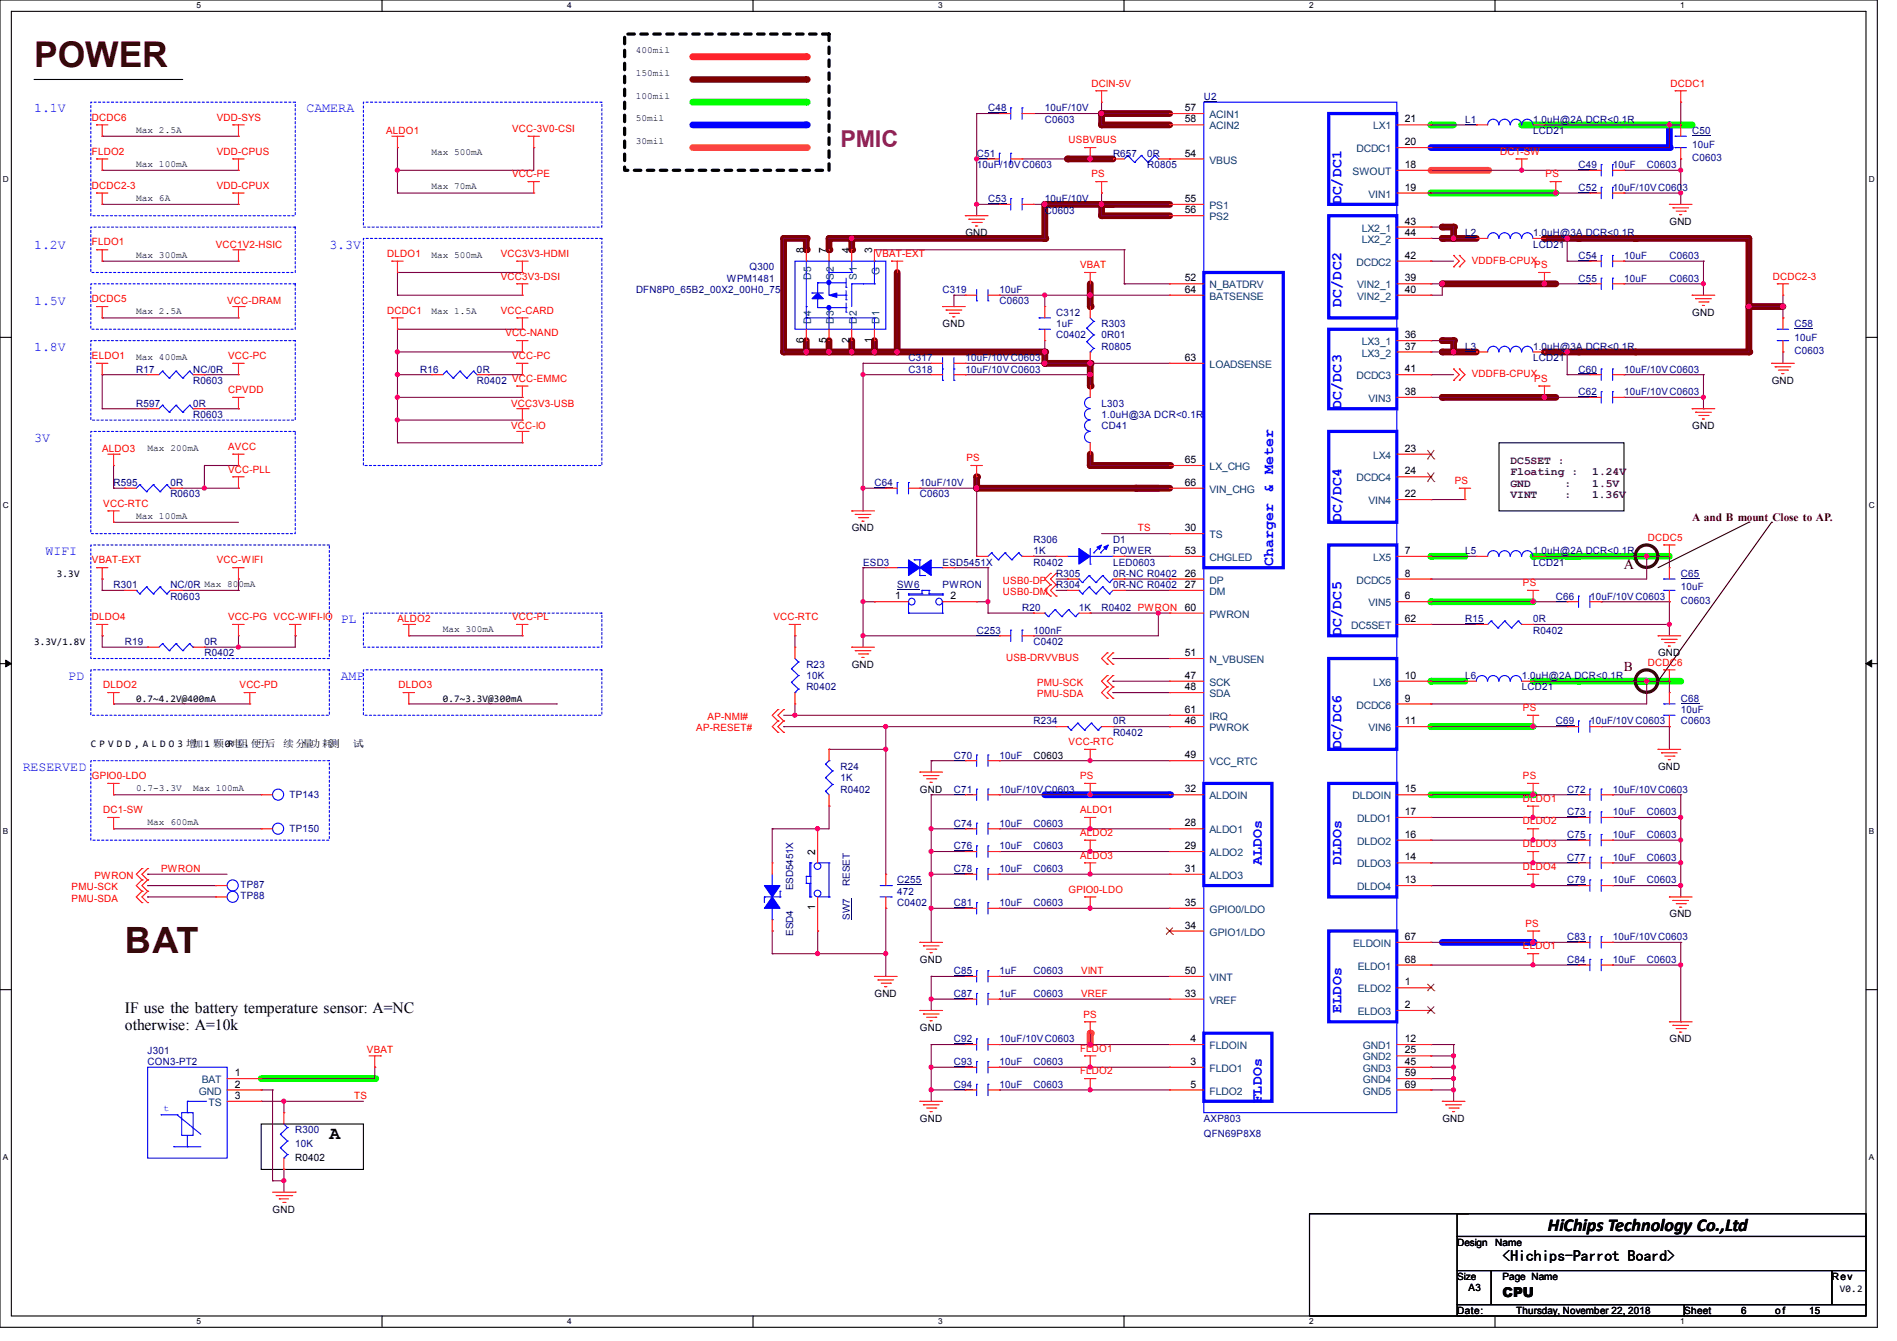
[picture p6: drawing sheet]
<svg xmlns="http://www.w3.org/2000/svg" width="297mm" height="210mm" viewBox="0 0 297 210" stroke-linecap="round" stroke-linejoin="round" font-family="sans-serif">
<defs><g id="words">
<text font-size="5.7" fill="#400000" x="19.6" y="149.3">BAT</text>
<text font-size="5.5" fill="#400000" x="5.3" y="10.5">POWER</text>
<text font-size="3.6" fill="#800080" x="131.6" y="22.9">PMIC</text>
<g font-size="2.8">
<text x="51.6" y="178.4">A</text>
<text x="242.4" y="192.8">HiChips Technology Co.,Ltd</text>
</g>
<g font-size="2.5">
<text x="19.6" y="158.7">IF use the battery temperature sensor: A=NC</text>
<text x="19.6" y="161.2">otherwise: A=10k</text>
<text x="235.2" y="197.5">&lt;Hichips-Parrot Board&gt;</text>
</g>
<g font-size="2.3" fill="#00f">
<text x="210" y="32" transform="rotate(-90 210 32)">DC/DC1</text>
<text x="210" y="48" transform="rotate(-90 210 48)">DC/DC2</text>
<text x="210" y="64" transform="rotate(-90 210 64)">DC/DC3</text>
<text x="210" y="81.8" transform="rotate(-90 210 81.8)">DC/DC4</text>
<text x="199.3" y="88.6" transform="rotate(-90 199.3 88.6)">Charger &amp; Meter</text>
<text x="210" y="99.6" transform="rotate(-90 210 99.6)">DC/DC5</text>
<text x="210" y="117.3" transform="rotate(-90 210 117.3)">DC/DC6</text>
<text x="197.6" y="135.5" transform="rotate(-90 197.6 135.5)">ALDOs</text>
<text x="210" y="135.5" transform="rotate(-90 210 135.5)">DLDOs</text>
<text x="210" y="158.6" transform="rotate(-90 210 158.6)">ELDOs</text>
<text x="197.6" y="172.8" transform="rotate(-90 197.6 172.8)">FLDOs</text>
</g>
<text font-size="2.2" fill="#400000" x="254.2" y="89.2">A</text>
<g font-size="2.1" fill="#00f">
<text x="5.3" y="17.6">1.1V</text>
<text x="48" y="17.6">CAMERA</text>
<text x="5.3" y="38.9">1.2V</text>
<text x="51.6" y="38.9">3.3V</text>
<text x="5.3" y="47.8">1.5V</text>
<text x="5.3" y="54.9">1.8V</text>
<text x="5.3" y="69.2">3V</text>
<text x="7.1" y="87">WIFI</text>
<text x="53.3" y="97.6">PL</text>
<text x="10.7" y="106.5">PD</text>
<text x="53.3" y="106.5">AMP</text>
<text x="3.6" y="120.7">RESERVED</text>
</g>
<text font-size="2.1" fill="#400000" x="254.2" y="105">B</text>
<text font-size="2.1" x="235.2" y="203.1">CPU</text>
<g font-size="1.8" fill="#400040">
<text x="236.5" y="72.6">DC5SET :</text>
<text x="236.5" y="74.4">Floating :</text>
<text x="236.5" y="76.2">GND</text>
<text x="236.5" y="78">VINT</text>
<text x="245" y="76.2">:</text>
<text x="245" y="78">:</text>
<text x="249.3" y="78">1.36V</text>
<text x="249.3" y="74.4">1.24V</text>
<text x="249.3" y="76.2">1.5V</text>
</g>
<text font-size="1.8" fill="#400000" x="264.9" y="81.7">A and B mount Close to AP.</text>
<g font-size="1.6" fill="#000080">
<text x="154.7" y="17.4">C48</text>
<text x="163.6" y="17.4">10uF/10V</text>
<text x="188.5" y="15.7">U2</text>
<text x="163.6" y="19.2">C0603</text>
<text x="229.4" y="19.2">L1</text>
<text x="240" y="19.2">1.0uH@2A DCR&lt;0.1R</text>
<text x="240" y="21">LCD21</text>
<text x="264.9" y="21">C50</text>
<text x="264.9" y="23.1">10uF</text>
<text x="152.9" y="24.6">C51</text>
<text x="152.9" y="26.3">10uF/10VC0603</text>
<text x="174.3" y="24.6">R657</text>
<text x="179.6" y="24.6">0R</text>
<text x="179.6" y="26.3">R0805</text>
<text x="247.2" y="26.3">C49</text>
<text x="247.2" y="29.9">C52</text>
<text x="252.5" y="26.3">10uF</text>
<text x="252.5" y="29.9">10uF/10VC0603</text>
<text x="257.8" y="26.3">C0603</text>
<text x="264.9" y="25.3">C0603</text>
<text x="154.7" y="31.7">C53</text>
<text x="163.6" y="31.7">10uF/10V</text>
<text x="163.6" y="33.4">C0603</text>
<text x="229.4" y="37">L2</text>
<text x="240" y="37">1.0uH@3A DCR&lt;0.1R</text>
<text x="240" y="38.8">LCD21</text>
<text x="247.2" y="40.6">C54</text>
<text x="254.3" y="40.6">10uF</text>
<text x="261.4" y="40.6">C0603</text>
<text x="99.6" y="45.9">DFN8P0_65B2_00X2_00H0_75</text>
<text x="113.8" y="44.1">WPM1481</text>
<text x="117.4" y="42.3">Q300</text>
<text x="147.6" y="45.9">C319</text>
<text x="156.5" y="45.9">10uF</text>
<text x="156.5" y="47.7">C0603</text>
<text x="247.2" y="44.1">C55</text>
<text x="254.3" y="44.1">10uF</text>
<text x="261.4" y="44.1">C0603</text>
<text x="165.4" y="49.4">C312</text>
<text x="165.4" y="51.2">1uF</text>
<text x="165.4" y="53">C0402</text>
<text x="172.5" y="51.2">R303</text>
<text x="172.5" y="53">0R01</text>
<text x="280.9" y="51.2">C58</text>
<text x="280.9" y="53.3">10uF</text>
<text x="21.3" y="58.3">R17</text>
<text x="30.2" y="58.3">NC/0R</text>
<text x="65.8" y="58.3">R16</text>
<text x="74.7" y="58.3">0R</text>
<text x="142.2" y="58.3">C318</text>
<text x="142.2" y="56.6">C317</text>
<text x="151.1" y="58.3">10uF/10VC0603</text>
<text x="151.1" y="56.6">10uF/10VC0603</text>
<text x="172.5" y="54.8">R0805</text>
<text x="229.4" y="54.8">L3</text>
<text x="240" y="54.8">1.0uH@3A DCR&lt;0.1R</text>
<text x="240" y="56.6">LCD21</text>
<text x="247.2" y="58.3">C60</text>
<text x="254.3" y="58.3">10uF/10VC0603</text>
<text x="280.9" y="55.5">C0603</text>
<text x="21.3" y="63.7">R597</text>
<text x="30.2" y="63.7">0R</text>
<text x="30.2" y="65.4">R0603</text>
<text x="30.2" y="60.1">R0603</text>
<text x="74.7" y="60.1">R0402 VCC-EMMC</text>
<text x="172.5" y="63.7">L303</text>
<text x="172.5" y="65.4">1.0uH@3A DCR&lt;0.1R</text>
<text x="247.2" y="61.9">C62</text>
<text x="254.3" y="61.9">10uF/10VC0603</text>
<text x="172.5" y="67.2">CD41</text>
<text x="17.8" y="76.1">R595</text>
<text x="26.7" y="76.1">0R</text>
<text x="26.7" y="77.9">R0603</text>
<text x="136.9" y="76.1">C64</text>
<text x="144" y="76.1">10uF/10V</text>
<text x="144" y="77.9">C0603</text>
<text x="135.1" y="88.6">ESD3</text>
<text x="147.6" y="88.6">ESD5451X</text>
<text x="161.8" y="85">R306</text>
<text x="161.8" y="86.8">1K</text>
<text x="161.8" y="88.6">R0402</text>
<text x="174.3" y="85">D1</text>
<text x="174.3" y="86.8">POWER</text>
<text x="174.3" y="88.6">LED0603</text>
<text x="229.4" y="86.8">L5</text>
<text x="240" y="86.8">1.0uH@2A DCR&lt;0.1R</text>
<text x="240" y="88.6">LCD21</text>
<text x="17.8" y="92.1">R301</text>
<text x="26.7" y="92.1">NC/0R Max 800mA</text>
<text x="26.7" y="93.9">R0603</text>
<text x="140.5" y="92.1">SW6</text>
<text x="147.6" y="92.1">PWRON</text>
<text x="160" y="95.7">R20</text>
<text x="165.4" y="92.1">R304</text>
<text x="165.4" y="90.3">R305</text>
<text x="168.9" y="95.7">1K</text>
<text x="172.5" y="95.7">R0402 PWRON</text>
<text x="174.3" y="92.1">0R-NC R0402</text>
<text x="174.3" y="90.3">0R-NC R0402</text>
<text x="243.6" y="93.9">C66</text>
<text x="248.9" y="93.9">10uF/10VC0603</text>
<text x="263.2" y="90.3">C65</text>
<text x="263.2" y="92.5">10uF</text>
<text x="263.2" y="94.6">C0603</text>
<text x="19.6" y="101">R19</text>
<text x="32" y="101">0R</text>
<text x="152.9" y="99.2">C253</text>
<text x="161.8" y="99.2">100nF</text>
<text x="161.8" y="101">C0402</text>
<text x="229.4" y="97.5">R15</text>
<text x="240" y="97.5">0R</text>
<text x="240" y="99.2">R0402</text>
<text x="32" y="102.8">R0402</text>
<text x="126.2" y="104.6">R23</text>
<text x="126.2" y="106.3">10K</text>
<text x="229.4" y="106.3">L6</text>
<text x="238.3" y="106.3">1.0uH@2A DCR&lt;0.1R</text>
<text x="126.2" y="108.1">R0402</text>
<text x="161.8" y="113.5">R234</text>
<text x="174.3" y="113.5">0R</text>
<text x="238.3" y="108.1">LCD21</text>
<text x="243.6" y="113.5">C69</text>
<text x="248.9" y="113.5">10uF/10VC0603</text>
<text x="263.2" y="109.9">C68</text>
<text x="263.2" y="111.7">10uF</text>
<text x="263.2" y="113.5">C0603</text>
<text x="149.4" y="118.8">C70</text>
<text x="156.5" y="118.8">10uF</text>
<text x="174.3" y="115.2">R0402</text>
<text x="45.3" y="125">TP143</text>
<text x="131.6" y="120.6">R24</text>
<text x="131.6" y="122.3">1K</text>
<text x="131.6" y="124.1">R0402</text>
<text x="149.4" y="124.1">C71</text>
<text x="156.5" y="124.1">10uF/10VC0603</text>
<text x="245.4" y="124.1">C72</text>
<text x="252.5" y="124.1">10uF/10VC0603</text>
<text x="45.3" y="130.3">TP150</text>
<text x="149.4" y="129.5">C74</text>
<text x="156.5" y="129.5">10uF</text>
<text x="161.8" y="129.5">C0603</text>
<text x="245.4" y="127.7">C73</text>
<text x="245.4" y="131.2">C75</text>
<text x="252.5" y="127.7">10uF</text>
<text x="252.5" y="131.2">10uF</text>
<text x="257.8" y="127.7">C0603</text>
<text x="257.8" y="131.2">C0603</text>
<text x="149.4" y="136.6">C78</text>
<text x="149.4" y="133">C76</text>
<text x="156.5" y="136.6">10uF</text>
<text x="156.5" y="133">10uF</text>
<text x="161.8" y="136.6">C0603</text>
<text x="161.8" y="133">C0603</text>
<text x="245.4" y="134.8">C77</text>
<text x="252.5" y="134.8">10uF</text>
<text x="257.8" y="134.8">C0603</text>
<text x="37.7" y="139.1">TP87</text>
<text x="37.7" y="140.8">TP88</text>
<text x="140.5" y="138.3">C255</text>
<text x="140.5" y="140.1">472</text>
<text x="140.5" y="141.9">C0402</text>
<text x="149.4" y="141.9">C81</text>
<text x="156.5" y="141.9">10uF</text>
<text x="161.8" y="141.9">C0603</text>
<text x="245.4" y="138.3">C79</text>
<text x="252.5" y="138.3">10uF</text>
<text x="257.8" y="138.3">C0603</text>
<text x="245.4" y="147.2">C83</text>
<text x="252.5" y="147.2">10uF/10VC0603</text>
<text x="149.4" y="152.6">C85</text>
<text x="156.5" y="152.6">1uF</text>
<text x="161.8" y="152.6">C0603</text>
<text x="245.4" y="150.8">C84</text>
<text x="252.5" y="150.8">10uF</text>
<text x="257.8" y="150.8">C0603</text>
<text x="149.4" y="156.1">C87</text>
<text x="156.5" y="156.1">1uF</text>
<text x="161.8" y="156.1">C0603</text>
<text x="23.1" y="165">J301</text>
<text x="23.1" y="166.8">CON3-PT2</text>
<text x="149.4" y="163.2">C92</text>
<text x="149.4" y="166.8">C93</text>
<text x="156.5" y="163.2">10uF/10VC0603</text>
<text x="156.5" y="166.8">10uF</text>
<text x="161.8" y="166.8">C0603</text>
<text x="149.4" y="170.3">C94</text>
<text x="156.5" y="170.3">10uF</text>
<text x="161.8" y="170.3">C0603</text>
<text x="46.2" y="177.5">R300</text>
<text x="46.2" y="179.6">10K</text>
<text x="188.5" y="175.7">AXP803</text>
<text x="188.5" y="178">QFN69P8X8</text>
</g>
<g font-size="1.6" fill="#f00">
<text x="170.9" y="13.5">DCIN-5V</text>
<text x="261.6" y="13.5">DCDC1</text>
<text x="14.4" y="18.9">DCDC6</text>
<text x="34" y="18.9">VDD-SYS</text>
<text x="60.5" y="21">ALDO1</text>
<text x="80.2" y="20.7">VCC-3V0-CSI</text>
<text x="167.3" y="22.4">USBVBUS</text>
<text x="14.4" y="24.2">FLDO2</text>
<text x="14.4" y="29.5">DCDC2-3</text>
<text x="34" y="24.2">VDD-CPUS</text>
<text x="34" y="29.5">VDD-CPUX</text>
<text x="80.2" y="27.8">VCC-PE</text>
<text x="170.9" y="27.8">PS</text>
<text x="234.9" y="24.2">DC1-SW</text>
<text x="242" y="27.8">PS</text>
<text x="14.4" y="38.4">FLDO1</text>
<text x="33.8" y="38.8">VCC1V2-HSIC</text>
<text x="60.6" y="40.2">DLDO1</text>
<text x="78.4" y="40.2">VCC3V3-HDMI</text>
<text x="137.1" y="40.2">VBAT-EXT</text>
<text x="169.1" y="42">VBAT</text>
<text x="230.4" y="41.3">VDDFB-CPUX</text>
<text x="240.2" y="42">PS</text>
<text x="14.4" y="47.3">DCDC5</text>
<text x="35.6" y="47.7">VCC-DRAM</text>
<text x="78.4" y="43.8">VCC3V3-DSI</text>
<text x="277.6" y="43.8">DCDC2-3</text>
<text x="60.6" y="49.1">DCDC1</text>
<text x="78.4" y="49.1">VCC-CARD</text>
<text x="79.1" y="52.7">VCC-NAND</text>
<text x="14.4" y="56.2">ELDO1</text>
<text x="35.7" y="56.2">VCC-PC</text>
<text x="80.2" y="56.2">VCC-PC</text>
<text x="230.4" y="59.1">VDDFB-CPUX</text>
<text x="240.2" y="59.8">PS</text>
<text x="35.7" y="61.6">CPVDD</text>
<text x="80" y="63.7">VCC3V3-USB</text>
<text x="16" y="70.8">ALDO3</text>
<text x="35.7" y="70.4">AVCC</text>
<text x="80" y="67.2">VCC-IO</text>
<text x="35.7" y="74">VCC-PLL</text>
<text x="151.3" y="72.2">PS</text>
<text x="227.8" y="75.8">PS</text>
<text x="16.2" y="79.3">VCC-RTC</text>
<text x="178.1" y="83.2">TS</text>
<text x="14.4" y="88.2">VBAT-EXT</text>
<text x="34" y="88.2">VCC-WIFI</text>
<text x="258" y="84.7">DCDC5</text>
<text x="157" y="91.4">USB0-DP</text>
<text x="157" y="93.2">USB0-DM</text>
<text x="238.4" y="91.8">PS</text>
<text x="14.4" y="97.1">DLDO4</text>
<text x="35.7" y="97.1">VCC-PG VCC-WIFI-IO</text>
<text x="62.2" y="97.5">ALDO2</text>
<text x="80.2" y="97.1">VCC-PL</text>
<text x="121.1" y="97.1">VCC-RTC</text>
<text x="16.2" y="107.8">DLDO2</text>
<text x="37.5" y="107.8">VCC-PD</text>
<text x="62.4" y="107.8">DLDO3</text>
<text x="157.5" y="103.5">USB-DRVVBUS</text>
<text x="162.4" y="107.4">PMU-SCK</text>
<text x="258" y="104.2">DCDC6</text>
<text x="110.8" y="112.7">AP-NMI#</text>
<text x="162.4" y="109.2">PMU-SDA</text>
<text x="238.4" y="111.3">PS</text>
<text x="109" y="114.5">AP-RESET#</text>
<text x="167.3" y="116.7">VCC-RTC</text>
<text x="14.4" y="122">GPIO0-LDO</text>
<text x="169.1" y="122">PS</text>
<text x="238.4" y="122">PS</text>
<text x="238.4" y="125.6">DLDO1</text>
<text x="16.2" y="127.3">DC1-SW</text>
<text x="169.1" y="127.3">ALDO1</text>
<text x="169.1" y="130.9">ALDO2</text>
<text x="238.4" y="129.1">DLDO2</text>
<text x="14.8" y="137.6">PWRON</text>
<text x="25.2" y="136.6">PWRON</text>
<text x="169.1" y="134.5">ALDO3</text>
<text x="238.4" y="132.7">DLDO3</text>
<text x="238.4" y="136.2">DLDO4</text>
<text x="11.2" y="139.4">PMU-SCK</text>
<text x="11.2" y="141.2">PMU-SDA</text>
<text x="167.3" y="139.8">GPIO0-LDO</text>
<text x="238.4" y="148.7">ELDO1</text>
<text x="238.8" y="145.1">PS</text>
<text x="169.3" y="152.6">VINT</text>
<text x="169.3" y="156.1">VREF</text>
<text x="169.6" y="159.3">PS</text>
<text x="57.5" y="164.8">VBAT</text>
<text x="169.1" y="164.7">FLDO1</text>
<text x="55.5" y="172.1">TS</text>
<text x="169.1" y="168.2">FLDO2</text>
</g>
<g font-size="1.6">
<text x="185.5" y="17.4">57</text>
<text x="185.5" y="19.2">58</text>
<text x="219.9" y="22.7">20</text>
<text x="219.9" y="19.2">21</text>
<text x="185.5" y="24.5">54</text>
<text x="219.9" y="29.8">19</text>
<text x="219.9" y="26.3">18</text>
<text x="185.5" y="31.6">55</text>
<text x="185.5" y="33.4">56</text>
<text x="219.9" y="35.2">43</text>
<text x="261.4" y="35.2">GND</text>
<text x="125.9" y="39.7" transform="rotate(-90 125.9 39.7)">8</text>
<text x="129.4" y="39.7" transform="rotate(-90 129.4 39.7)">7</text>
<text x="133" y="39.7" transform="rotate(-90 133 39.7)">4</text>
<text x="136.5" y="39.7" transform="rotate(-90 136.5 39.7)">3</text>
<text x="151.1" y="37">GND</text>
<text x="219.9" y="37">44</text>
<text x="219.9" y="40.5">42</text>
<text x="185.5" y="44.1">52</text>
<text x="185.5" y="45.8">64</text>
<text x="219.9" y="45.8">40</text>
<text x="219.9" y="44.1">39</text>
<text x="125.9" y="53.7" transform="rotate(-90 125.9 53.7)">6</text>
<text x="129.4" y="53.7" transform="rotate(-90 129.4 53.7)">5</text>
<text x="133" y="53.7" transform="rotate(-90 133 53.7)">2</text>
<text x="136.5" y="53.7" transform="rotate(-90 136.5 53.7)">1</text>
<text x="147.6" y="51.2">GND</text>
<text x="219.9" y="53">36</text>
<text x="264.9" y="49.4">GND</text>
<text x="185.5" y="56.5">63</text>
<text x="219.9" y="54.7">37</text>
<text x="219.9" y="58.3">41</text>
<text x="219.9" y="61.8">38</text>
<text x="277.4" y="60.1">GND</text>
<text x="219.9" y="70.7">23</text>
<text x="264.9" y="67.2">GND</text>
<text x="185.5" y="72.5">65</text>
<text x="185.5" y="76.1">66</text>
<text x="219.9" y="74.3">24</text>
<text x="219.9" y="77.9">22</text>
<text x="133.4" y="83.2">GND</text>
<text x="185.5" y="83.2">30</text>
<text x="185.5" y="86.7">53</text>
<text x="219.9" y="86.7">7</text>
<text x="8.9" y="90.3">3.3V</text>
<text x="140.1" y="93.9">1</text>
<text x="148.8" y="93.9">2</text>
<text x="185.5" y="95.6">60</text>
<text x="185.5" y="90.3">26</text>
<text x="185.5" y="92.1">27</text>
<text x="219.9" y="90.3">8</text>
<text x="219.9" y="93.9">6</text>
<text x="5.3" y="101">3.3V/1.8V</text>
<text x="219.9" y="97.4">62</text>
<text x="133.4" y="104.6">GND</text>
<text x="185.5" y="106.3">47</text>
<text x="185.5" y="102.7">51</text>
<text x="219.9" y="106.3">10</text>
<text x="259.6" y="102.8">GND</text>
<text x="21.3" y="109.9">0.7~4.2V@400mA</text>
<text x="69.3" y="109.9">0.7~3.3V@300mA</text>
<text x="185.5" y="113.4">46</text>
<text x="185.5" y="108.1">48</text>
<text x="185.5" y="111.6">61</text>
<text x="219.9" y="109.9">9</text>
<text x="219.9" y="113.4">11</text>
<text x="14.2" y="117">C P V D D , A L D O 3 增加1 颗0R电阻，便于后</text>
<text x="44.3" y="117">续分量功耗测</text>
<text x="55.2" y="117">试。</text>
<text x="161.8" y="118.8">C0603</text>
<text x="185.5" y="118.7">49</text>
<text x="144" y="124.1">GND</text>
<text x="185.5" y="124.1">32</text>
<text x="219.9" y="124.1">15</text>
<text x="259.6" y="120.6">GND</text>
<text x="185.5" y="129.4">28</text>
<text x="219.9" y="131.2">16</text>
<text x="219.9" y="127.6">17</text>
<text x="127.6" y="133.9" transform="rotate(-90 127.6 133.9)">2</text>
<text x="185.5" y="133">29</text>
<text x="185.5" y="136.5">31</text>
<text x="219.9" y="134.7">14</text>
<text x="127.6" y="142.6" transform="rotate(-90 127.6 142.6)">1</text>
<text x="185.5" y="141.9">35</text>
<text x="219.9" y="138.3">13</text>
<text x="261.4" y="143.7">GND</text>
<text x="185.5" y="145.4">34</text>
<text x="219.9" y="147.2">67</text>
<text x="144" y="150.8">GND</text>
<text x="185.5" y="152.5">50</text>
<text x="219.9" y="154.3">1</text>
<text x="219.9" y="150.7">68</text>
<text x="136.9" y="156.1">GND</text>
<text x="144" y="161.5">GND</text>
<text x="185.5" y="156.1">33</text>
<text x="219.9" y="157.9">2</text>
<text x="186.4" y="163.2">4</text>
<text x="186.4" y="166.8">3</text>
<text x="219.9" y="163.2">12</text>
<text x="219.9" y="165">25</text>
<text x="219.9" y="166.8">45</text>
<text x="261.4" y="163.2">GND</text>
<text x="36.8" y="168.5">1</text>
<text x="36.8" y="170.3">2</text>
<text x="36.8" y="172.1">3</text>
<text x="186.4" y="170.3">5</text>
<text x="219.9" y="168.5">59</text>
<text x="219.9" y="170.3">69</text>
<text x="144" y="175.7">GND</text>
<text x="225.8" y="175.7">GND</text>
<text x="46.2" y="181.7">R0402</text>
<text x="42.7" y="189.9">GND</text>
<text x="228.1" y="195.1">Design</text>
<text x="234.1" y="195.1">Name</text>
<text x="228.1" y="200.4">Size</text>
<text x="229.9" y="202.2">A3</text>
<text x="235.2" y="200.4">Page Name</text>
<text x="286.8" y="200.4">Rev</text>
<text x="288" y="202.4">V0.2</text>
<text x="228.1" y="205.7">Date:</text>
<text x="237.4" y="205.7">Thursday, November 22, 2018</text>
<text x="263.7" y="205.7">Sheet</text>
<text x="272.6" y="205.7">6</text>
<text x="277.9" y="205.7">o f</text>
<text x="283.3" y="205.7">15</text>
</g>
<g font-size="1.6" fill="#004080">
<text x="189.4" y="18.5">ACIN1</text>
<text x="189.4" y="20.3">ACIN2</text>
<text x="212.4" y="23.8">DCDC1</text>
<text x="215" y="20.3">LX1</text>
<text x="189.4" y="25.6">VBUS</text>
<text x="211.8" y="27.4">SWOUT</text>
<text x="189.4" y="32.7">PS1</text>
<text x="189.4" y="34.5">PS2</text>
<text x="214.3" y="30.9">VIN1</text>
<text x="212.4" y="41.6">DCDC2</text>
<text x="213.2" y="38.1">LX2_2</text>
<text x="213.2" y="36.3">LX2_1</text>
<text x="127" y="43.9" transform="rotate(-90 127 43.9)">D5</text>
<text x="130.6" y="43.8" transform="rotate(-90 130.6 43.8)">S2</text>
<text x="134.1" y="43.8" transform="rotate(-90 134.1 43.8)">S1</text>
<text x="137.7" y="43.1" transform="rotate(-90 137.7 43.1)">G</text>
<text x="189.4" y="45.2">N_BATDRV</text>
<text x="189.4" y="46.9">BATSENSE</text>
<text x="212.5" y="46.9">VIN2_2</text>
<text x="212.5" y="45.2">VIN2_1</text>
<text x="127" y="50.7" transform="rotate(-90 127 50.7)">D4</text>
<text x="130.6" y="50.7" transform="rotate(-90 130.6 50.7)">D3</text>
<text x="134.1" y="50.7" transform="rotate(-90 134.1 50.7)">D2</text>
<text x="137.7" y="50.7" transform="rotate(-90 137.7 50.7)">D1</text>
<text x="189.4" y="57.6">LOADSENSE</text>
<text x="212.4" y="59.4">DCDC3</text>
<text x="213.2" y="55.8">LX3_2</text>
<text x="213.2" y="54.1">LX3_1</text>
<text x="214.3" y="63">VIN3</text>
<text x="215" y="71.8">LX4</text>
<text x="189.4" y="73.6">LX_CHG</text>
<text x="189.4" y="77.2">VIN_CHG</text>
<text x="212.4" y="75.4">DCDC4</text>
<text x="214.3" y="79">VIN4</text>
<text x="189.4" y="84.3">TS</text>
<text x="189.4" y="87.8">CHGLED</text>
<text x="215" y="87.8">LX5</text>
<text x="189.4" y="91.4">DP</text>
<text x="189.4" y="93.2">DM</text>
<text x="212.4" y="91.4">DCDC5</text>
<text x="214.3" y="95">VIN5</text>
<text x="189.4" y="96.7">PWRON</text>
<text x="211.6" y="98.5">DC5SET</text>
<text x="189.4" y="107.4">SCK</text>
<text x="189.4" y="103.8">N_VBUSEN</text>
<text x="215" y="107.4">LX6</text>
<text x="189.4" y="109.2">SDA</text>
<text x="189.4" y="112.7">IRQ</text>
<text x="212.4" y="111">DCDC6</text>
<text x="189.4" y="114.5">PWROK</text>
<text x="189.4" y="119.8">VCC_RTC</text>
<text x="214.3" y="114.5">VIN6</text>
<text x="189.4" y="125.2">ALDOIN</text>
<text x="211.8" y="125.2">DLDOIN</text>
<text x="189.4" y="130.5">ALDO1</text>
<text x="212.5" y="128.7">DLDO1</text>
<text x="189.4" y="134.1">ALDO2</text>
<text x="189.4" y="137.6">ALDO3</text>
<text x="212.5" y="135.8">DLDO3</text>
<text x="212.5" y="132.3">DLDO2</text>
<text x="189.4" y="143">GPIO0/LDO</text>
<text x="212.5" y="139.4">DLDO4</text>
<text x="189.4" y="146.5">GPIO1/LDO</text>
<text x="211.9" y="148.3">ELDOIN</text>
<text x="189.4" y="153.6">VINT</text>
<text x="212.6" y="155.4">ELDO2</text>
<text x="212.6" y="151.8">ELDO1</text>
<text x="189.4" y="157.2">VREF</text>
<text x="212.6" y="159">ELDO3</text>
<text x="189.4" y="164.3">FLDOIN</text>
<text x="189.4" y="167.9">FLDO1</text>
<text x="213.4" y="164.3">GND1</text>
<text x="213.4" y="166.1">GND2</text>
<text x="213.4" y="167.9">GND3</text>
<text x="31.1" y="171.4">GND</text>
<text x="31.6" y="169.6">BAT</text>
<text x="32.6" y="173.2">TS</text>
<text x="189.4" y="171.4">FLDO2</text>
<text x="213.4" y="169.6">GND4</text>
<text x="213.4" y="171.4">GND5</text>
</g>
<g font-size="1.5">
<text x="99.6" y="11.9">150mil</text>
<text x="99.6" y="8.3">400mil</text>
<text x="99.6" y="15.5">100mil</text>
<text x="21.3" y="20.8">Max 2.5A</text>
<text x="99.6" y="19">50mil</text>
<text x="99.6" y="22.6">30mil</text>
<text x="21.3" y="26.1">Max 100mA</text>
<text x="67.6" y="29.7">Max 70mA</text>
<text x="67.6" y="24.3">Max 500mA</text>
<text x="21.3" y="31.5">Max 6A</text>
<text x="21.3" y="40.3">Max 300mA</text>
<text x="67.6" y="40.3">Max 500mA</text>
<text x="21.3" y="49.2">Max 2.5A</text>
<text x="67.6" y="49.2">Max 1.5A</text>
<text x="21.3" y="56.3">Max 400mA</text>
<text x="23.1" y="70.6">Max 200mA</text>
<text x="21.3" y="81.2">Max 100mA</text>
<text x="69.3" y="99">Max 300mA</text>
<text x="21.3" y="123.9">0.7-3.3V</text>
<text x="30.2" y="123.9">Max 100mA</text>
<text x="23.1" y="129.2">Max 600mA</text>
</g>
<g font-size="1.5" fill="#000080">
<text x="124.2" y="139.4" transform="rotate(-90 124.2 139.4)">ESD5451X</text>
<text x="133.1" y="138.7" transform="rotate(-90 133.1 138.7)">RESET</text>
<text x="124.2" y="146.5" transform="rotate(-90 124.2 146.5)">ESD4</text>
<text x="133.1" y="144" transform="rotate(-90 133.1 144)">SW7</text>
</g>
<text font-size="1.5" fill="#00f" x="25.6" y="174">t</text>
<g font-size="1.3">
<text x="30.8" y="1.3">5</text>
<text x="88.8" y="1.3">4</text>
<text x="146.9" y="1.3">3</text>
<text x="205" y="1.3">2</text>
<text x="263.1" y="1.3">1</text>
<text x=".5" y="28.4">D</text>
<text x="292.6" y="28.4">D</text>
<text x=".5" y="79.5">C</text>
<text x="292.6" y="79.5">C</text>
<text x=".5" y="130.6">B</text>
<text x="292.6" y="130.6">B</text>
<text x=".5" y="181.7">A</text>
<text x="292.6" y="181.7">A</text>
<text x="30.8" y="207.4">5</text>
<text x="88.8" y="207.4">4</text>
<text x="146.9" y="207.4">3</text>
<text x="205" y="207.4">2</text>
<text x="263.1" y="207.4">1</text>
</g>
</g></defs>
<path d="M0 0h293.9v207.9h-293.9zM1.8 1.8h290.3v204.3h-290.3z" fill="none" stroke="#000" stroke-width=".17"/>
<g fill="#fff">
<path d="M30.8 .2h.7v1.4h-.7z"/>
<path d="M30.8 206.2h.7v1.4h-.7z"/>
</g>
<path d="M59.8 0v1.8M59.8 206.1v1.8" fill="none" stroke="#000" stroke-width=".17"/>
<g fill="#fff">
<path d="M88.8 .2h.7v1.4h-.7z"/>
<path d="M88.8 206.2h.7v1.4h-.7z"/>
</g>
<path d="M117.9 0v1.8M117.9 206.1v1.8" fill="none" stroke="#000" stroke-width=".17"/>
<g fill="#fff">
<path d="M146.9 .2h.7v1.4h-.7z"/>
<path d="M146.9 206.2h.7v1.4h-.7z"/>
</g>
<path d="M176 0v1.8M176 206.1v1.8" fill="none" stroke="#000" stroke-width=".17"/>
<g fill="#fff">
<path d="M205 .2h.7v1.4h-.7z"/>
<path d="M205 206.2h.7v1.4h-.7z"/>
</g>
<path d="M234.1 0v1.8M234.1 206.1v1.8" fill="none" stroke="#000" stroke-width=".17"/>
<g fill="#fff">
<path d="M263.1 .2h.6v1.4h-.6z"/>
<path d="M263.1 206.2h.6v1.4h-.6z"/>
<path d="M.5 27.3h.9v1.4h-.9z"/>
<path d="M292.6 27.3h.9v1.4h-.9z"/>
<path d="M.5 78.4h.9v1.4h-.9z"/>
<path d="M292.6 78.4h.9v1.4h-.9z"/>
</g>
<path d="M0 52.8h1.8M292.1 52.8h1.8" fill="none" stroke="#000" stroke-width=".17"/>
<g fill="#fff">
<path d="M.5 129.5h.8v1.4h-.8z"/>
<path d="M292.6 129.5h.8v1.4h-.8z"/>
</g>
<path d="M0 103.9h1.8M292.1 103.9h1.8" fill="none" stroke="#000" stroke-width=".17"/>
<path d="M.9 103.4l.9 .5-.9 .5zM292.1 103.9l.9-.5v1z" fill="#000" stroke="#000" stroke-width=".16"/>
<g fill="#fff">
<path d="M.5 180.5h.8v1.4h-.8z"/>
<path d="M292.6 180.5h.8v1.4h-.8z"/>
</g>
<path d="M0 155h1.8M292.1 155h1.8" fill="none" stroke="#000" stroke-width=".17"/>
<path d="M224 26.7h8.9" fill="none" stroke="#ff8000" stroke-width="1.1"/>
<circle cx="232.9" cy="26.7" r=".53" fill="#ff8000"/>
<path d="M224 23.1h37.4" fill="none" stroke="#00f" stroke-width="1.1"/>
<circle cx="261.4" cy="23.1" r=".53" fill="#00f"/>
<path d="M261.4 19.6v3.5" fill="none" stroke="#00f" stroke-width="1.1"/>
<circle cx="261.4" cy="19.6" r=".53" fill="#00f"/>
<path d="M224 19.6h3.6" fill="none" stroke="#0f0" stroke-width="1.1"/>
<circle cx="224" cy="19.6" r=".53" fill="#0f0"/>
<path d="M238.3 19.6h16" fill="none" stroke="#0f0" stroke-width="1.1"/>
<circle cx="238.3" cy="19.6" r=".53" fill="#0f0"/>
<path d="M254.3 19.6h10.6" fill="none" stroke="#0f0" stroke-width="1.1"/>
<circle cx="254.3" cy="19.6" r=".53" fill="#0f0"/>
<path d="M224 30.2h19.6" fill="none" stroke="#0f0" stroke-width="1.1"/>
<circle cx="224" cy="30.2" r=".53" fill="#0f0"/>
<path d="M224 87.1h5.4" fill="none" stroke="#0f0" stroke-width="1.1"/>
<circle cx="224" cy="87.1" r=".53" fill="#0f0"/>
<path d="M240 87.1h7.1" fill="none" stroke="#0f0" stroke-width="1.1"/>
<circle cx="240" cy="87.1" r=".53" fill="#0f0"/>
<path d="M256 87.1h5.4" fill="none" stroke="#0f0" stroke-width="1.1"/>
<circle cx="256" cy="87.1" r=".53" fill="#0f0"/>
<path d="M224 94.2h16" fill="none" stroke="#0f0" stroke-width="1.1"/>
<circle cx="224" cy="94.2" r=".53" fill="#0f0"/>
<path d="M224 113.8h16" fill="none" stroke="#0f0" stroke-width="1.1"/>
<circle cx="224" cy="113.8" r=".53" fill="#0f0"/>
<path d="M224 106.7h5.4" fill="none" stroke="#0f0" stroke-width="1.1"/>
<circle cx="224" cy="106.7" r=".53" fill="#0f0"/>
<path d="M240 106.7h7.1" fill="none" stroke="#0f0" stroke-width="1.1"/>
<circle cx="240" cy="106.7" r=".53" fill="#0f0"/>
<path d="M256 106.7h7.1" fill="none" stroke="#0f0" stroke-width="1.1"/>
<circle cx="256" cy="106.7" r=".53" fill="#0f0"/>
<path d="M172.5 17.8v1.8" fill="none" stroke="#800000" stroke-width="1.1"/>
<circle cx="172.5" cy="17.8" r=".53" fill="#800000"/>
<path d="M172.5 32v1.8" fill="none" stroke="#800000" stroke-width="1.1"/>
<circle cx="172.5" cy="32" r=".53" fill="#800000"/>
<path d="M172.5 19.6h10.6" fill="none" stroke="#800000" stroke-width="1.1"/>
<circle cx="172.5" cy="19.6" r=".53" fill="#800000"/>
<path d="M172.5 32h10.6" fill="none" stroke="#800000" stroke-width="1.1"/>
<circle cx="172.5" cy="32" r=".53" fill="#800000"/>
<path d="M172.5 33.8h10.6" fill="none" stroke="#800000" stroke-width="1.1"/>
<circle cx="172.5" cy="33.8" r=".53" fill="#800000"/>
<path d="M163.6 32h10.6" fill="none" stroke="#800000" stroke-width="1.1"/>
<circle cx="163.6" cy="32" r=".53" fill="#800000"/>
<path d="M152.9 76.5h28.5" fill="none" stroke="#800000" stroke-width="1.1"/>
<circle cx="152.9" cy="76.5" r=".53" fill="#800000"/>
<path d="M177.8 76.5h5.3" fill="none" stroke="#800000" stroke-width="1.1"/>
<g fill="#800000">
<circle cx="177.8" cy="76.5" r=".53"/>
<circle cx="172.5" cy="17.8" r=".53"/>
</g>
<path d="M152.9 74.7v1.8" fill="none" stroke="#800000" stroke-width="1.1"/>
<circle cx="152.9" cy="74.7" r=".53" fill="#800000"/>
<path d="M163.6 124.5h19.5" fill="none" stroke="#00f" stroke-width="1.1"/>
<circle cx="183.1" cy="124.5" r=".53" fill="#00f"/>
<path d="M225.8 55.1h5.3" fill="none" stroke="#800000" stroke-width="1.1"/>
<circle cx="225.8" cy="55.1" r=".53" fill="#800000"/>
<path d="M241.8 55.1h5.3" fill="none" stroke="#800000" stroke-width="1.1"/>
<circle cx="241.8" cy="55.1" r=".53" fill="#800000"/>
<path d="M256 55.1h17.8" fill="none" stroke="#800000" stroke-width="1.1"/>
<circle cx="256" cy="55.1" r=".53" fill="#800000"/>
<path d="M225.8 62.2h17.8" fill="none" stroke="#800000" stroke-width="1.1"/>
<circle cx="225.8" cy="62.2" r=".53" fill="#800000"/>
<path d="M225.8 53.3h1.8" fill="none" stroke="#800000" stroke-width="1.1"/>
<circle cx="225.8" cy="53.3" r=".53" fill="#800000"/>
<path d="M227.6 53.3v1.8" fill="none" stroke="#800000" stroke-width="1.1"/>
<circle cx="227.6" cy="53.3" r=".53" fill="#800000"/>
<path d="M225.8 37.3h5.3" fill="none" stroke="#800000" stroke-width="1.1"/>
<circle cx="225.8" cy="37.3" r=".53" fill="#800000"/>
<path d="M241.8 37.3h5.3" fill="none" stroke="#800000" stroke-width="1.1"/>
<circle cx="241.8" cy="37.3" r=".53" fill="#800000"/>
<path d="M256 37.3h17.8" fill="none" stroke="#800000" stroke-width="1.1"/>
<circle cx="256" cy="37.3" r=".53" fill="#800000"/>
<path d="M225.8 44.4h17.8" fill="none" stroke="#800000" stroke-width="1.1"/>
<circle cx="225.8" cy="44.4" r=".53" fill="#800000"/>
<path d="M225.8 35.6h1.8" fill="none" stroke="#800000" stroke-width="1.1"/>
<circle cx="225.8" cy="35.6" r=".53" fill="#800000"/>
<path d="M227.6 35.6v1.7" fill="none" stroke="#800000" stroke-width="1.1"/>
<circle cx="227.6" cy="35.6" r=".53" fill="#800000"/>
<path d="M170.7 161.8v1.8" fill="none" stroke="#ff8000" stroke-width="1.1"/>
<circle cx="170.7" cy="161.8" r=".53" fill="#ff8000"/>
<path d="M170.7 161.8v1.8" fill="none" stroke="#ff8000" stroke-width="1.1"/>
<circle cx="170.7" cy="161.8" r=".53" fill="#ff8000"/>
<path d="M224 124.5h16" fill="none" stroke="#0f0" stroke-width="1.1"/>
<circle cx="240" cy="124.5" r=".53" fill="#0f0"/>
<path d="M225.8 147.6h14.2" fill="none" stroke="#00f" stroke-width="1.1"/>
<circle cx="240" cy="147.6" r=".53" fill="#00f"/>
<path d="M273.8 37.3v17.8" fill="none" stroke="#800000" stroke-width="1.1"/>
<circle cx="273.8" cy="55.1" r=".53" fill="#800000"/>
<path d="M247.1 37.3h8.9" fill="none" stroke="#800000" stroke-width="1.1"/>
<circle cx="247.1" cy="37.3" r=".53" fill="#800000"/>
<path d="M247.1 55.1h8.9" fill="none" stroke="#800000" stroke-width="1.1"/>
<circle cx="247.1" cy="55.1" r=".53" fill="#800000"/>
<path d="M273.8 48h5.3" fill="none" stroke="#800000" stroke-width="1.1"/>
<circle cx="273.8" cy="48" r=".53" fill="#800000"/>
<path d="M247.1 106.7h10.7" fill="none" stroke="#0f0" stroke-width="1.1"/>
<circle cx="247.1" cy="106.7" r=".53" fill="#0f0"/>
<path d="M245.4 87.1h10.6" fill="none" stroke="#0f0" stroke-width="1.1"/>
<circle cx="245.4" cy="87.1" r=".53" fill="#0f0"/>
<path d="M234.7 69.3h19.6v10.7h-19.6z" fill="none" stroke="#000" stroke-width=".17"/>
<path d="M14.2 16h32v17.8h-32zM56.9 16h37.3v19.6h-37.3zM14.2 35.6h32v7.1h-32zM56.9 37.3h37.3v35.6h-37.3zM14.2 44.4h32v7.2h-32zM14.2 53.3h32v12.5h-32zM14.2 67.6h32v16h-32zM14.2 85.3h37.4v17.8h-37.4zM56.9 96h37.3v5.3h-37.3z" fill="none" stroke="#00f" stroke-width=".17" stroke-dasharray=".3 .3"/>
<path d="M172.5 17.8h10.6" fill="none" stroke="#800000" stroke-width="1.1"/>
<circle cx="172.5" cy="17.8" r=".53" fill="#800000"/>
<path d="M5.3 12.4h23.1M28.4 12.4h.1M256 87.1h1.8M257.8 87.1h.1" fill="none" stroke="#000" stroke-width=".17"/>
<g fill="none" stroke="#400000" stroke-width=".51">
<circle cx="257.8" cy="87.1" r="1.76"/>
<circle cx="257.8" cy="106.7" r="1.76"/>
</g>
<path d="M273.8 81.8h.1M273.8 81.8l-14.2 7.1M277.4 81.8h.1M277.4 81.8l-17.8 24.9" fill="none" stroke="#400000" stroke-width=".17"/>
<path d="M14.2 119.1h37.4v12.5h-37.4zM56.9 104.9h37.3v7.1h-37.3z" fill="none" stroke="#00f" stroke-width=".17" stroke-dasharray=".3 .3"/>
<path d="M163.6 32v5.3" fill="none" stroke="#800000" stroke-width="1.1"/>
<circle cx="163.6" cy="37.3" r=".53" fill="#800000"/>
<path d="M133.3 37.3h30.3" fill="none" stroke="#800000" stroke-width="1.1"/>
<circle cx="163.6" cy="37.3" r=".53" fill="#800000"/>
<path d="M129.8 37.3h3.5" fill="none" stroke="#800000" stroke-width="1.1"/>
<circle cx="133.3" cy="37.3" r=".53" fill="#800000"/>
<path d="M129.8 37.3v1.8" fill="none" stroke="#800000" stroke-width="1.1"/>
<circle cx="129.8" cy="39.1" r=".53" fill="#800000"/>
<path d="M133.3 37.3v1.8" fill="none" stroke="#800000" stroke-width="1.1"/>
<circle cx="133.3" cy="39.1" r=".53" fill="#800000"/>
<path d="M170.7 72.9h12.4" fill="none" stroke="#800000" stroke-width="1.1"/>
<circle cx="183.1" cy="72.9" r=".53" fill="#800000"/>
<path d="M170.7 71.1v1.8" fill="none" stroke="#800000" stroke-width="1.1"/>
<circle cx="170.7" cy="72.9" r=".53" fill="#800000"/>
<path d="M170.7 56.9v3.6" fill="none" stroke="#800000" stroke-width="1.1"/>
<circle cx="170.7" cy="60.5" r=".53" fill="#800000"/>
<path d="M163.6 56.9h7.1" fill="none" stroke="#800000" stroke-width="1.1"/>
<circle cx="170.7" cy="56.9" r=".53" fill="#800000"/>
<path d="M163.6 55.1v1.8" fill="none" stroke="#800000" stroke-width="1.1"/>
<circle cx="163.6" cy="56.9" r=".53" fill="#800000"/>
<path d="M122.7 55.1h40.9" fill="none" stroke="#800000" stroke-width="1.1"/>
<circle cx="163.6" cy="55.1" r=".53" fill="#800000"/>
<path d="M136.9 53.3v1.8" fill="none" stroke="#800000" stroke-width="1.1"/>
<circle cx="136.9" cy="55.1" r=".53" fill="#800000"/>
<path d="M133.3 53.3v1.8" fill="none" stroke="#800000" stroke-width="1.1"/>
<circle cx="133.3" cy="55.1" r=".53" fill="#800000"/>
<path d="M129.8 53.3v1.8" fill="none" stroke="#800000" stroke-width="1.1"/>
<circle cx="129.8" cy="55.1" r=".53" fill="#800000"/>
<path d="M126.2 53.3v1.8" fill="none" stroke="#800000" stroke-width="1.1"/>
<circle cx="126.2" cy="55.1" r=".53" fill="#800000"/>
<path d="M170.7 44.4v3.6" fill="none" stroke="#800000" stroke-width="1.1"/>
<circle cx="170.7" cy="48" r=".53" fill="#800000"/>
<path d="M140.5 42.7v12.4" fill="none" stroke="#800000" stroke-width="1.1"/>
<circle cx="140.5" cy="55.1" r=".53" fill="#800000"/>
<path d="M122.7 37.3v17.8" fill="none" stroke="#800000" stroke-width="1.1"/>
<circle cx="122.7" cy="55.1" r=".53" fill="#800000"/>
<path d="M122.7 37.3h3.5" fill="none" stroke="#800000" stroke-width="1.1"/>
<circle cx="126.2" cy="37.3" r=".53" fill="#800000"/>
<path d="M126.2 37.3v1.8" fill="none" stroke="#800000" stroke-width="1.1"/>
<circle cx="126.2" cy="39.1" r=".53" fill="#800000"/>
<path d="M40.9 176h16v7.1h-16z" fill="none" stroke="#000" stroke-width=".17"/>
<path d="M40.9 168.9h17.8" fill="none" stroke="#0f0" stroke-width="1.1"/>
<circle cx="58.7" cy="168.9" r=".53" fill="#0f0"/>
<path d="M14.2 104.9h37.4v7.1h-37.4z" fill="none" stroke="#00f" stroke-width=".17" stroke-dasharray=".3 .3"/>
<path d="M108.5 8.9h17.7" fill="none" stroke="#f00" stroke-width="1.1"/>
<circle cx="126.2" cy="8.9" r=".53" fill="#f00"/>
<path d="M108.5 12.4h17.7" fill="none" stroke="#804000" stroke-width="1.1"/>
<circle cx="126.2" cy="12.4" r=".53" fill="#804000"/>
<path d="M108.5 16h17.7" fill="none" stroke="#0f0" stroke-width="1.1"/>
<circle cx="126.2" cy="16" r=".53" fill="#0f0"/>
<path d="M108.5 19.6h17.7" fill="none" stroke="#00f" stroke-width="1.1"/>
<circle cx="126.2" cy="19.6" r=".53" fill="#00f"/>
<path d="M108.5 23.1h17.7" fill="none" stroke="#ff8000" stroke-width="1.1"/>
<circle cx="126.2" cy="23.1" r=".53" fill="#ff8000"/>
<path d="M97.8 5.3h32v21.4h-32z" fill="none" stroke="#000" stroke-width=".51" stroke-dasharray="1 1"/>
<path d="M167.1 24.9h7.1" fill="none" stroke="#800000" stroke-width="1.1"/>
<circle cx="167.1" cy="24.9" r=".53" fill="#800000"/>
<g fill="none" stroke="#800040" stroke-width=".17">
<path d="M152.9 17.8h.1M152.9 17.8v16M152.9 17.8h3.6M161.8 17.8h21.3M172.5 17.8h.1M172.5 19.6h.1M172.5 19.6h10.6M172.5 16v3.6M183.1 17.8h.1M224 19.6h.1M224 19.6h7.1M241.8 19.6h.1"/>
<path d="M241.8 19.6h21.3M261.4 19.6h.1M261.4 19.6v3.5h-37.4M263.1 19.6h.1M263.1 16v3.6M16 26.7h.1M16 32h.1M16 21.3h.1M16 26.7h21.3M16 32h21.3M16 21.3h21.3M62.2 26.7h.1"/>
<path d="M62.2 23.1h.1M62.2 30.2h.1M62.2 30.2h21.4M62.2 23.1v7.1M83.6 23.1h.1M83.6 23.1v3.6h-21.4M122.7 37.3h.1M122.7 37.3h3.5M122.7 37.3v17.8M126.2 37.3h.1M126.2 39.1h.1M126.2 37.3v1.8"/>
<path d="M129.8 37.3h.1M129.8 39.1h.1M129.8 37.3h33.8M129.8 37.3v1.8M133.3 37.3h.1M133.3 39.1h.1M133.3 37.3v1.8M136.9 39.1h39.1M152.9 32h.1M152.9 24.9h.1M152.9 32h3.6M152.9 24.9h1.8"/>
<path d="M160 24.9h14.2M161.8 32h21.3M163.6 32h.1M163.6 37.3h.1M163.6 32v5.3M170.7 24.9h.1M172.5 32h.1M172.5 30.2h.1M172.5 33.8h.1M172.5 30.2v3.6M172.5 33.8h10.6M176 39.1h.1"/>
<path d="M176 39.1v5.3M224 26.7h.1M224 23.1h.1M224 30.2h.1M224 35.6h.1M224 37.3h.1M224 26.7h24.9M224 30.2h24.9M224 37.3h7.1M224 35.6h3.6M227.6 37.3h.1M227.6 35.6h.1"/>
<path d="M227.6 35.6v1.7M238.3 26.7h.1M241.8 37.3h.1M241.8 37.3h32v17.8h-32M243.6 30.2h.1M245.4 37.3h.1M245.4 37.3v3.6M254.3 26.7h.1M254.3 30.2h.1M254.3 26.7h8.8M254.3 30.2h8.8M263.1 26.7h.1"/>
<path d="M263.1 24.9h.1M263.1 30.2h.1M263.1 24.9v7.1M16 58.7h.1M16 49.8h.1M16 40.9h.1M16 58.7h7.1M16 40.9h21.3M16 58.7v5.3M16 49.8h21.3M32 58.7h.1M32 58.7h5.3"/>
<path d="M62.2 42.7h.1M62.2 46.2h.1M62.2 55.1h.1M62.2 51.6h.1M62.2 58.7h.1M62.2 55.1h19.6M62.2 58.7h5.4M62.2 46.2h19.6M62.2 42.7v3.5M62.2 51.6v17.7M62.2 42.7h19.6M62.2 51.6h19.6"/>
<path d="M76.5 58.7h.1M76.5 58.7h5.3M81.8 51.6h.1M122.7 55.1h.1M122.7 55.1h40.9M126.2 53.3h.1M126.2 55.1h.1M126.2 53.3v1.8M129.8 53.3h.1M129.8 55.1h.1M129.8 53.3v1.8M133.3 53.3h.1"/>
<path d="M133.3 55.1h.1M133.3 53.3v1.8M135.1 58.7h.1M135.1 56.9h.1M135.1 56.9h10.7M135.1 56.9v23.1M135.1 58.7h10.7M136.9 53.3h.1M136.9 53.3v1.8M140.5 55.1h.1M140.5 42.7h.1M140.5 42.7v12.4"/>
<path d="M149.4 46.2h.1M149.4 48h.1M149.4 46.2h1.7M149.4 46.2v1.8M151.1 58.7h.1M151.1 56.9h32M151.1 58.7h19.6M156.5 46.2h26.6M163.6 46.2h.1M163.6 56.9h.1M163.6 55.1h.1M163.6 46.2v1.8"/>
<path d="M163.6 53.3v3.6M170.7 56.9h.1M170.7 46.2h.1M170.7 44.4h.1M170.7 58.7h.1M170.7 44.4v3.6M170.7 56.9v3.6M176 44.4h.1M176 44.4h7.1M224 53.3h.1M224 55.1h.1M224 58.7h.1"/>
<path d="M224 40.9h.1M224 46.2h.1M224 44.4h.1M224 55.1h7.1M224 53.3h3.6M224 58.7h3.6M224 40.9h3.6M224 44.4h24.9M225.8 44.4h.1M225.8 44.4v1.8h-1.8M227.6 55.1h.1M227.6 53.3h.1"/>
<path d="M227.6 53.3v1.8M241.8 55.1h.1M241.8 44.4h.1M245.4 55.1h.1M245.4 40.9h.1M245.4 58.7h.1M245.4 58.7h3.5M245.4 40.9h3.5M245.4 55.1v3.6M254.3 40.9h.1M254.3 58.7h.1M254.3 58.7h12.4"/>
<path d="M254.3 40.9h12.4M254.3 44.4h12.4M266.7 40.9h.1M266.7 44.4h.1M266.7 58.7h.1M266.7 40.9v5.3M266.7 58.7v5.3M273.8 48h.1M273.8 48h5.3M279.1 48h.1M279.1 55.1h.1M279.1 49.8h.1"/>
<path d="M279.1 46.2v3.6M279.1 55.1v1.8M16 64h.1M16 64h7.1M17.8 72.9h.1M17.8 76.5h.1M17.8 76.5h1.8M17.8 72.9v3.6M28.4 76.5h8.9M32 76.5h.1M32 72.9h.1M32 72.9h5.3"/>
<path d="M32 72.9v3.6M32 64h5.3M37.3 72.9h.1M37.3 76.5h.1M37.3 64h.1M62.2 62.2h.1M62.2 65.8h.1M62.2 69.3h.1M62.2 62.2h19.6M62.2 65.8h19.6M62.2 69.3h19.6M135.1 76.5h.1"/>
<path d="M135.1 76.5h3.6M144 76.5h.1M144 76.5h39.1M152.9 74.7h.1M152.9 76.5h.1M152.9 74.7v12.4M170.7 71.1h.1M170.7 60.5h.1M170.7 71.1v1.8h12.4M183.1 72.9h.1M224 62.2h.1M224 78.2h.1"/>
<path d="M224 62.2h24.9M224 78.2h5.4M241.8 62.2h.1M254.3 62.2h.1M254.3 62.2h12.4M266.7 64h.1M16 99.6h.1M16 92.5h.1M16 90.7h.1M16 90.7v1.8M16 99.6v1.7h7.1M16 92.5h3.6"/>
<path d="M17.8 81.8h.1M17.8 81.8h19.5M28.4 92.5h8.9M37.3 92.5h.1M37.3 90.7h.1M37.3 90.7v1.8M37.3 99.6v1.7M46.2 99.6h.1M46.2 99.6v1.7h-14.2M64 99.6h.1M64 99.6h17.8M124.5 99.6h.1"/>
<path d="M124.5 99.6v1.7M135.1 99.6h.1M135.1 88.9h.1M135.1 94.2h1.8M135.1 88.9v12.4M135.1 99.6h21.4M135.1 88.9h3.6M136.9 94.2h.1M149.4 88.9h.1M149.4 88.9h5.3M152.9 94.2h.1M152.9 94.2h1.8"/>
<path d="M154.7 88.9h.1M154.7 96h.1M154.7 96h7.1M154.7 88.9v7.1M161.8 99.6h.1M161.8 96h.1M161.8 87.1h.1M161.8 87.1h3.6M165.4 90.7h1.7M165.4 92.5h1.7M167.1 90.7h.1M167.1 92.5h.1"/>
<path d="M170.7 96h.1M170.7 96h12.4M172.5 83.6h10.6M176 87.1h.1M176 87.1h7.1M176 90.7h7.1M176 92.5h7.1M181.4 96h.1M181.4 96v3.6h-19.6M183.1 83.6h.1M183.1 92.5h.1M183.1 90.7h.1"/>
<path d="M224 97.8h.1M224 87.1h.1M224 90.7h.1M224 94.2h.1M224 94.2h21.4M224 97.8h7.1M224 87.1h7.1M240 94.2h.1M240 97.8h.1M240 97.8h21.4M241.8 87.1h.1M241.8 87.1h19.6"/>
<path d="M250.7 94.2h.1M250.7 94.2h10.7M257.8 87.1h.1M257.8 87.1v3.6h-33.8M261.4 87.1h.1M261.4 94.2h.1M261.4 97.8h.1M261.4 87.1v1.8M261.4 94.2v5.4M17.8 110.2h.1M17.8 110.2h21.3M23.1 101.3h.1"/>
<path d="M37.3 101.3h.1M64 110.2h23.1M87.1 110.2h.1M122.7 113.8h.1M122.7 112h60.4M122.7 113.8h42.7M124.5 112h.1M124.5 110.2v1.8M129.8 117.3h.1M129.8 117.3h8.9M138.7 117.3h.1M138.7 113.8h.1"/>
<path d="M138.7 113.8v23.1M145.8 119.1h.1M145.8 119.1v1.8M145.8 119.1h5.3M156.5 119.1h.1M156.5 119.1h26.6M170.7 119.1h.1M174.2 106.7h.1M174.2 108.5h.1M174.2 103.1h.1M174.2 106.7h8.9M174.2 108.5h8.9"/>
<path d="M174.2 113.8h8.9M174.2 103.1h8.9M183.1 113.8h.1M183.1 112h.1M224 110.2h.1M224 106.7h.1M224 113.8h.1M224 106.7h5.4M224 113.8h21.4M240 106.7h.1M240 113.8h.1M240 106.7h21.4"/>
<path d="M250.7 113.8h.1M250.7 113.8h10.7M257.8 106.7h.1M257.8 106.7v3.5h-33.8M261.4 106.7h.1M261.4 113.8h.1M261.4 106.7v1.8M261.4 113.8v3.5M17.8 124.5h.1M17.8 129.8h.1M17.8 129.8h23.1M17.8 124.5h23.1"/>
<path d="M23.1 136.9h.1M23.1 138.7h.1M23.1 136.9h12.5M23.1 138.7h10.7M120.9 129.8h.1M120.9 129.8v5.3M128 129.8h.1M129.8 126.2h.1M129.8 126.2v3.6h-8.9M145.8 136.9h.1M145.8 133.3h.1M145.8 129.8h.1"/>
<path d="M145.8 124.5h.1M145.8 124.5v23.1M145.8 136.9h5.3M145.8 133.3h5.3M145.8 129.8h5.3M145.8 124.5h5.3M156.5 124.5h.1M156.5 129.8h.1M156.5 133.3h.1M156.5 136.9h.1M156.5 136.9h26.6M156.5 133.3h26.6"/>
<path d="M156.5 129.8h26.6M156.5 124.5h26.6M170.7 124.5h.1M170.7 129.8h.1M170.7 133.3h.1M170.7 136.9h.1M224 128h.1M224 131.6h.1M224 124.5h.1M224 135.1h.1M224 138.7h.1M224 124.5h23.1"/>
<path d="M224 138.7h23.1M224 128h23.1M224 131.6h23.1M224 135.1h23.1M240 124.5h.1M240 128h.1M240 131.6h.1M240 135.1h.1M240 138.7h.1M252.5 138.7h.1M252.5 124.5h.1M252.5 128h.1"/>
<path d="M252.5 131.6h.1M252.5 135.1h.1M252.5 124.5h10.6M252.5 138.7h10.6M252.5 128h10.6M252.5 131.6h10.6M252.5 135.1h10.6M263.1 124.5h.1M263.1 138.7h.1M263.1 128h.1M263.1 131.6h.1M263.1 135.1h.1"/>
<path d="M263.1 124.5v16M23.1 140.5h.1M23.1 140.5h10.7M120.9 149.4h.1M120.9 145.8h.1M120.9 149.4h17.8M120.9 145.8v3.6M128 145.8h.1M128 145.8v3.6M138.7 149.4h.1M138.7 142.2h.1M138.7 142.2v10.7"/>
<path d="M145.8 142.2h.1M145.8 147.6h.1M145.8 152.9h.1M145.8 156.5h.1M145.8 152.9v5.3M145.8 142.2h5.3M145.8 152.9h5.3M145.8 156.5h5.3M156.5 152.9h.1M156.5 156.5h.1M156.5 142.2h.1M156.5 142.2h26.6"/>
<path d="M156.5 152.9h26.6M156.5 156.5h26.6M170.7 142.2h.1M224 147.6h.1M224 151.1h.1M224 147.6h23.1M224 151.1h23.1M240 147.6h.1M240 151.1h.1M252.5 147.6h.1M252.5 151.1h.1M252.5 147.6h10.6"/>
<path d="M252.5 151.1h10.6M263.1 147.6h.1M263.1 147.6v12.4M40.9 170.7h.1M40.9 172.5h.1M40.9 168.9h.1M40.9 170.7h1.8M40.9 172.5h16M42.7 170.7h.1M42.7 170.7v14.2M44.4 172.5h.1M44.4 172.5v1.7"/>
<path d="M58.7 167.1h.1M58.7 167.1v1.8h-17.8M145.8 163.6h.1M145.8 167.1h.1M145.8 170.7h.1M145.8 163.6v8.9M145.8 163.6h5.3M145.8 167.1h5.3M145.8 170.7h5.3M156.5 167.1h.1M156.5 170.7h.1M156.5 163.6h.1"/>
<path d="M156.5 163.6h26.6M156.5 167.1h26.6M156.5 170.7h26.6M170.7 167.1h.1M170.7 170.7h.1M170.7 161.8h.1M170.7 163.6h.1M170.7 161.8v1.8M224 163.6h.1M224 165.4h.1M224 167.1h.1M224 168.9h.1"/>
<path d="M224 170.7h.1M224 163.6h3.6M224 167.1h3.6M224 170.7h3.6M224 165.4h3.6M224 168.9h3.6M227.6 170.7h.1M227.6 163.6h.1M227.6 165.4h.1M227.6 167.1h.1M227.6 168.9h.1M227.6 163.6v8.9"/>
<path d="M263.1 160h.1M42.7 184.9h.1M42.7 184.9h1.7M44.4 184.9h.1M44.4 183.1h.1M44.4 183.1v3.6"/>
</g>
<g fill="#f0f" stroke="#f0f" stroke-width=".17">
<circle cx="238.2" cy="26.6" r=".32"/>
<circle cx="263.1" cy="30.2" r=".32"/>
<circle cx="263.1" cy="26.6" r=".32"/>
<circle cx="181.3" cy="96" r=".32"/>
<circle cx="261.3" cy="19.5" r=".32"/>
<circle cx="243.6" cy="30.2" r=".32"/>
<circle cx="257.8" cy="87.1" r=".32"/>
<circle cx="240" cy="94.2" r=".32"/>
<circle cx="257.8" cy="106.7" r=".32"/>
<circle cx="240" cy="113.8" r=".32"/>
<circle cx="261.3" cy="97.8" r=".32"/>
<circle cx="170.7" cy="119.1" r=".32"/>
<circle cx="145.8" cy="136.9" r=".32"/>
<circle cx="145.8" cy="133.3" r=".32"/>
<circle cx="145.8" cy="129.8" r=".32"/>
<circle cx="145.8" cy="142.2" r=".32"/>
<circle cx="145.8" cy="167.1" r=".32"/>
<circle cx="145.8" cy="170.7" r=".32"/>
<circle cx="145.8" cy="156.4" r=".32"/>
<circle cx="135.1" cy="76.4" r=".32"/>
<circle cx="152.9" cy="32" r=".32"/>
<circle cx="152.9" cy="24.9" r=".32"/>
<circle cx="170.7" cy="124.4" r=".32"/>
<circle cx="152.9" cy="76.4" r=".32"/>
<circle cx="245.3" cy="55.1" r=".32"/>
<circle cx="279.1" cy="48" r=".32"/>
<circle cx="266.7" cy="62.2" r=".32"/>
<circle cx="227.6" cy="55.1" r=".32"/>
<circle cx="241.8" cy="62.2" r=".32"/>
<circle cx="170.7" cy="129.8" r=".32"/>
<circle cx="170.7" cy="133.3" r=".32"/>
<circle cx="170.7" cy="136.9" r=".32"/>
<circle cx="170.7" cy="142.2" r=".32"/>
<circle cx="170.7" cy="167.1" r=".32"/>
<circle cx="170.7" cy="170.7" r=".32"/>
<circle cx="245.3" cy="37.3" r=".32"/>
<circle cx="227.6" cy="37.3" r=".32"/>
<circle cx="241.8" cy="44.4" r=".32"/>
<circle cx="225.8" cy="44.4" r=".32"/>
<circle cx="263.1" cy="138.7" r=".32"/>
<circle cx="240" cy="124.4" r=".32"/>
<circle cx="240" cy="128" r=".32"/>
<circle cx="240" cy="131.6" r=".32"/>
<circle cx="263.1" cy="131.6" r=".32"/>
<circle cx="263.1" cy="128" r=".32"/>
<circle cx="263.1" cy="135.1" r=".32"/>
<circle cx="240" cy="135.1" r=".32"/>
<circle cx="240" cy="138.7" r=".32"/>
<circle cx="240" cy="147.6" r=".32"/>
<circle cx="240" cy="151.1" r=".32"/>
<circle cx="263.1" cy="151.1" r=".32"/>
<circle cx="227.6" cy="165.3" r=".32"/>
<circle cx="227.6" cy="167.1" r=".32"/>
<circle cx="227.6" cy="170.7" r=".32"/>
<circle cx="227.6" cy="168.9" r=".32"/>
<circle cx="266.7" cy="44.4" r=".32"/>
<circle cx="273.8" cy="48" r=".32"/>
<circle cx="62.2" cy="26.6" r=".32"/>
<circle cx="37.3" cy="101.3" r=".32"/>
<circle cx="170.7" cy="163.6" r=".32"/>
<circle cx="170.7" cy="24.9" r=".32"/>
<circle cx="172.4" cy="17.8" r=".32"/>
<circle cx="128" cy="129.8" r=".32"/>
<circle cx="138.7" cy="117.3" r=".32"/>
<circle cx="138.7" cy="149.3" r=".32"/>
<circle cx="135.1" cy="94.2" r=".32"/>
<circle cx="154.7" cy="94.2" r=".32"/>
<circle cx="128" cy="149.3" r=".32"/>
<circle cx="138.7" cy="113.8" r=".32"/>
<circle cx="124.4" cy="112" r=".32"/>
<circle cx="170.7" cy="56.9" r=".32"/>
<circle cx="163.6" cy="56.9" r=".32"/>
<circle cx="170.7" cy="46.2" r=".32"/>
<circle cx="163.6" cy="46.2" r=".32"/>
<circle cx="170.7" cy="58.7" r=".32"/>
<circle cx="135.1" cy="58.7" r=".32"/>
<circle cx="126.2" cy="55.1" r=".32"/>
<circle cx="129.8" cy="55.1" r=".32"/>
<circle cx="133.3" cy="55.1" r=".32"/>
<circle cx="136.9" cy="55.1" r=".32"/>
<circle cx="163.6" cy="32" r=".32"/>
<circle cx="172.4" cy="32" r=".32"/>
<circle cx="133.3" cy="37.3" r=".32"/>
<circle cx="135.1" cy="99.5" r=".32"/>
<circle cx="44.4" cy="184.9" r=".32"/>
<circle cx="44.4" cy="172.4" r=".32"/>
<circle cx="32" cy="76.4" r=".32"/>
<circle cx="62.2" cy="55.1" r=".32"/>
<circle cx="62.2" cy="58.7" r=".32"/>
<circle cx="62.2" cy="62.2" r=".32"/>
<circle cx="62.2" cy="65.8" r=".32"/>
<circle cx="140.4" cy="55.1" r=".32"/>
<circle cx="163.6" cy="55.1" r=".32"/>
</g>
<g fill="none" stroke="#f00" stroke-width=".17">
<path d="M15.1 19.6h.1M15.1 19.6h1.8M16 19.6v1.7M36.4 19.6h.1M36.4 19.6h1.8M37.3 19.6v1.7M171.6 14.2h.1M171.6 14.2h1.8M172.5 16h.1M172.5 14.2v1.8M183.1 17.8h.1M183.1 19.6h.1"/>
<path d="M183.1 19.6h5.4M183.1 17.8h5.4M218.7 19.6h5.3M224 19.6h.1M262.3 14.2h.1M262.3 14.2h1.7M263.1 16h.1M263.1 14.2v1.8M15.1 24.9h.1M15.1 30.2h.1M15.1 39.1h.1M15.1 24.9h1.8"/>
<path d="M15.1 30.2h1.8M15.1 39.1h1.8M16 26.7h.1M16 32h.1M16 21.3h.1M16 24.9v1.8M16 30.2v1.8M16 39.1v1.8M36.4 24.9h.1M36.4 30.2h.1M36.4 24.9h1.8M36.4 30.2h1.8"/>
<path d="M36.4 39.1h1.8M37.3 26.7h.1M37.3 32h.1M37.3 21.3h.1M37.3 24.9v1.8M37.3 30.2v1.8M37.3 39.1v1.8M38.2 39.1h.1M61.3 21.3h1.8M62.2 23.1h.1M62.2 21.3v1.8M63.1 21.3h.1"/>
<path d="M82.7 28.4h.1M82.7 21.3h.1M82.7 28.4h1.8M82.7 21.3h1.8M83.6 30.2h.1M83.6 23.1h.1M83.6 21.3v1.8M83.6 28.4v1.8M151.1 33.8h.1M151.1 33.8h3.6M151.7 34.3h.1M151.7 34.3h2.4"/>
<path d="M152.2 34.8h1.4M152.7 35.4h.1M152.7 35.4h.4M153.6 34.8h.1M169.8 23.1h.1M169.8 23.1h1.8M170.7 24.9h.1M170.7 23.1v1.8M171.6 28.4h.1M171.6 28.4h1.8M172.5 30.2h.1M172.5 28.4v1.8"/>
<path d="M174.2 24.9h.1M174.2 24.9h1.8M181.4 24.9h7.1M183.1 24.9h.1M183.1 32h.1M183.1 33.8h.1M183.1 32h5.4M183.1 33.8h5.4M218.7 30.2h5.3M218.7 23.1h5.3M218.7 37.3h5.3M218.7 35.6h5.3"/>
<path d="M218.7 26.7h5.3M224 23.1h.1M224 37.3h.1M224 35.6h.1M224 30.2h.1M224 26.7h.1M237.4 24.9h.1M237.4 24.9h1.7M238.3 26.7h.1M238.3 24.9v1.8M242.7 28.4h.1M242.7 28.4h1.8"/>
<path d="M243.6 30.2h.1M243.6 28.4v1.8M261.4 32h.1M261.4 32h3.5M261.9 32.6h.1M261.9 32.6h2.5M262.4 33.1h1.5M263 33.6h.1M263 33.6h.3M263.9 33.1h.1M15.1 56.9h.1M15.1 48h.1"/>
<path d="M15.1 56.9h1.8M15.1 48h1.8M16 58.7h.1M16 49.8h.1M16 40.9h.1M16 48v1.8M16 56.9v1.8M36.4 56.9h.1M36.4 56.9h1.8M36.4 48h1.8M37.3 58.7h.1M37.3 49.8h.1"/>
<path d="M37.3 40.9h.1M37.3 48v1.8M37.3 56.9v1.8M38.2 48h.1M61.3 49.8h.1M61.3 40.9h.1M61.3 49.8h1.8M61.3 40.9h1.8M62.2 51.6h.1M62.2 42.7h.1M62.2 40.9v1.8M62.2 49.8v1.8"/>
<path d="M80.9 49.8h.1M80.9 53.3h.1M80.9 56.9h.1M80.9 40.9h.1M80.9 44.4h.1M80.9 44.4h1.8M80.9 56.9h1.8M80.9 49.8h1.8M80.9 53.3h1.8M80.9 40.9h1.8M81.8 51.6h.1M81.8 55.1h.1"/>
<path d="M81.8 58.7h.1M81.8 42.7h.1M81.8 46.2h.1M81.8 40.9v1.8M81.8 44.4v1.8M81.8 49.8v1.8M81.8 53.3v1.8M81.8 56.9v1.8M139.6 40.9h.1M139.6 40.9h1.8M140.5 42.7h.1M140.5 40.9v1.8"/>
<path d="M147.6 48h.1M147.6 48h3.5M148.1 48.6h.1M148.1 48.6h2.5M148.6 49.1h1.5M149.2 49.6h.1M149.2 49.6h.3M150.1 49.1h.1M163.6 53.3h.1M163.6 48h.1M163.6 48v1.8M163.6 51.6v1.7"/>
<path d="M169.8 42.7h.1M169.8 42.7h1.8M170.7 44.4h.1M170.7 42.7v1.7M183.1 44.4h.1M183.1 56.9h.1M183.1 46.2h.1M183.1 46.2h5.4M183.1 44.4h5.4M183.1 56.9h5.4M218.7 46.2h5.3M218.7 44.4h5.3"/>
<path d="M218.7 53.3h5.3M218.7 40.9h5.3M218.7 55.1h5.3M218.7 58.7h5.3M224 46.2h.1M224 40.9h.1M224 55.1h.1M224 53.3h.1M224 58.7h.1M224 44.4h.1M227.6 40h.1M227.6 41.8h.1"/>
<path d="M227.6 57.8h.1M227.6 59.6h.1M227.6 40l.9 .9-.9 .9M227.6 57.8l.9 .9-.9 .9M228.5 40h.1M228.5 41.8h.1M228.5 57.8h.1M228.5 59.6h.1M228.5 40l.9 .9-.9 .9M228.5 57.8l.9 .9-.9 .9M240.9 42.7h.1M240.9 42.7h1.8"/>
<path d="M241.8 44.4h.1M241.8 42.7v1.7M248.9 44.4h.1M248.9 58.7h.1M248.9 44.4h1.8M248.9 58.7h1.8M252.5 44.4h1.8M252.5 58.7h1.8M254.3 44.4h.1M254.3 58.7h.1M264.9 46.2h.1M264.9 46.2h3.6"/>
<path d="M265.5 46.8h.1M265.5 46.8h2.4M266 47.3h1.4M266.5 47.8h.1M266.5 47.8h.4M267.4 47.3h.1M277.4 56.9h.1M277.4 56.9h3.5M277.9 57.4h.1M277.9 57.4h2.5M278.3 44.4h.1M278.3 44.4h1.7"/>
<path d="M278.4 58h1.5M279 58.5h.1M279 58.5h.3M279.1 46.2h.1M279.1 44.4v1.8M279.9 58h.1M16.9 71.1h1.8M17.8 72.9h.1M17.8 71.1v1.8M18.7 71.1h.1M23.1 64h.1M23.1 64h1.8"/>
<path d="M30.2 64h1.8M32 64h.1M36.4 62.2h.1M36.4 74.7h.1M36.4 71.1h.1M36.4 62.2h1.8M36.4 71.1h1.8M36.4 74.7h1.8M37.3 64h.1M37.3 76.5h.1M37.3 72.9h.1M37.3 62.2v1.8"/>
<path d="M37.3 71.1v1.8M37.3 74.7v1.8M80.9 60.5h.1M80.9 60.5h1.8M80.9 64h1.8M80.9 67.6h1.8M81.8 65.8h.1M81.8 62.2h.1M81.8 69.3h.1M81.8 60.5v1.7M81.8 64v1.8M81.8 67.6v1.7"/>
<path d="M82.7 64h.1M82.7 67.6h.1M152 72.9h.1M152 72.9h1.8M152.9 74.7h.1M152.9 72.9v1.8M183.1 72.9h.1M183.1 76.5h.1M183.1 72.9h5.4M183.1 76.5h5.4M218.7 62.2h5.3M218.7 71.1h5.3"/>
<path d="M218.7 74.7h5.3M218.7 78.2h5.3M224 71.1h.1M224 74.7h.1M224 62.2h.1M224 78.2h.1M228.5 76.5h.1M228.5 76.5h1.8M229.4 78.2h.1M229.4 76.5v1.7M240.9 60.5h.1M240.9 60.5h1.8"/>
<path d="M241.8 62.2h.1M241.8 60.5v1.7M264.9 64h.1M264.9 64h3.6M265.5 64.6h.1M265.5 64.6h2.4M266 65.1h1.4M266.5 65.6h.1M266.5 65.6h.4M267.4 65.1h.1M15.1 97.8h.1M15.1 88.9h.1"/>
<path d="M15.1 97.8h1.8M15.1 88.9h1.8M16 99.6h.1M16 90.7h.1M16 88.9v1.8M16 97.8v1.8M16.9 80h.1M16.9 80h1.8M17.8 81.8h.1M17.8 80v1.8M36.4 97.8h.1M36.4 88.9h.1"/>
<path d="M36.4 97.8h1.8M36.4 88.9h1.8M37.3 99.6h.1M37.3 90.7h.1M37.3 88.9v1.8M37.3 97.8v1.8M45.3 97.8h.1M45.3 97.8h1.8M46.2 99.6h.1M46.2 97.8v1.8M63.1 97.8h1.8M64 99.6h.1"/>
<path d="M64 97.8v1.8M64.9 97.8h.1M80.9 97.8h.1M80.9 97.8h1.8M81.8 99.6h.1M81.8 97.8v1.8M123.6 97.8h.1M123.6 97.8h1.7M124.5 99.6h.1M124.5 97.8v1.8M133.3 80h.1M133.3 80h3.6"/>
<path d="M133.9 80.6h.1M133.9 80.6h2.5M134.4 81.1h1.4M135 81.6h.1M135 81.6h.3M135.8 81.1h.1M136.9 94.2h.1M136.9 94.2h5.3M147.6 94.2h5.3M152.9 87.1h.1M152.9 94.2h.1M152.9 87.1h1.8"/>
<path d="M160 87.1h1.8M161.8 87.1h.1M164.5 89.8h.1M164.5 91.6h.1M164.5 93.3h.1M164.5 89.8l-.9 .9 .9 .9M164.5 91.6l-.9 .9 .9 .8M165.4 89.8h.1M165.4 91.6h.1M165.4 93.3h.1M165.4 89.8l-.9 .9 .9 .9M165.4 91.6l-.9 .9 .9 .8"/>
<path d="M167.1 92.5h.1M167.1 92.5h1.8M174.2 92.5h1.8M176 92.5h.1M183.1 83.6h.1M183.1 96h.1M183.1 87.1h.1M183.1 90.7h.1M183.1 92.5h.1M183.1 92.5h5.4M183.1 87.1h5.4M183.1 90.7h5.4"/>
<path d="M183.1 83.6h5.4M183.1 96h5.4M218.7 97.8h5.3M218.7 87.1h5.3M218.7 90.7h5.3M218.7 94.2h5.3M224 90.7h.1M224 87.1h.1M224 97.8h.1M224 94.2h.1M231.1 87.1h.1M231.1 87.1h1.8"/>
<path d="M239.1 92.5h.1M239.1 92.5h1.8M240 94.2h.1M240 92.5v1.7M240 87.1h1.8M241.8 87.1h.1M259.6 99.6h.1M259.6 99.6h3.5M260.5 85.3h.1M260.5 85.3h1.8M261.4 87.1h.1M261.4 94.2h.1"/>
<path d="M261.4 88.9h.1M261.4 85.3v1.8M261.4 88.9v1.8M261.4 92.5v1.7M16.9 108.5h.1M16.9 108.5h1.8M17.8 110.2h.1M17.8 108.5v1.7M38.2 108.5h.1M38.2 108.5h1.8M39.1 110.2h.1M39.1 108.5v1.7"/>
<path d="M63.1 108.5h.1M63.1 108.5h1.8M64 110.2h.1M64 108.5v1.7M121.8 111.1h.1M121.8 112.9h.1M121.8 114.7h.1M121.8 111.1l-.9 .9 .9 .9M121.8 112.9l-.9 .9 .9 .9M122.7 111.1h.1M122.7 112.9h.1M122.7 114.7h.1"/>
<path d="M122.7 111.1l-.9 .9 .9 .9M122.7 112.9l-.9 .9 .9 .9M133.3 101.3h.1M133.3 101.3h3.6M133.9 101.9h.1M133.9 101.9h2.5M134.4 102.4h1.4M135 103h.1M135 103h.3M135.8 102.4h.1M151.1 119.1h.1M151.1 119.1h1.8"/>
<path d="M154.7 119.1h1.8M156.5 119.1h.1M169.8 117.3h.1M169.8 117.3h1.8M170.7 119.1h.1M170.7 117.3v1.8M173.4 105.8h.1M173.4 107.6h.1M173.4 109.3h.1M173.4 102.2h.1M173.4 104h.1M173.4 105.8l-.9 .9 .9 .9"/>
<path d="M173.4 107.6l-.9 .9 .9 .8M173.4 102.2l-.9 .9 .9 .9M174.2 105.8h.1M174.2 107.6h.1M174.2 109.3h.1M174.2 102.2h.1M174.2 104h.1M174.2 105.8l-.8 .9 .8 .9M174.2 107.6l-.8 .9 .8 .8M174.2 102.2l-.8 .9 .8 .9M183.1 113.8h.1M183.1 106.7h.1"/>
<path d="M183.1 108.5h.1M183.1 112h.1M183.1 103.1h.1M183.1 119.1h.1M183.1 112h5.4M183.1 108.5h5.4M183.1 113.8h5.4M183.1 106.7h5.4M183.1 103.1h5.4M183.1 119.1h5.4M218.7 113.8h5.3M218.7 106.7h5.3"/>
<path d="M218.7 110.2h5.3M224 106.7h.1M224 110.2h.1M224 113.8h.1M229.4 106.7h.1M229.4 106.7h1.7M238.3 106.7h1.7M239.1 112h.1M239.1 112h1.8M240 113.8h.1M240 106.7h.1M240 112v1.8"/>
<path d="M259.6 117.3h.1M259.6 117.3h3.5M260.1 100.1h.1M260.1 117.9h.1M260.1 100.1h2.5M260.1 117.9h2.5M260.5 104.9h.1M260.5 104.9h1.8M260.6 100.6h1.5M260.6 118.4h1.5M261.2 101.2h.1M261.2 119h.1"/>
<path d="M261.2 101.2h.3M261.2 119h.3M261.4 106.7h.1M261.4 113.8h.1M261.4 108.5h.1M261.4 104.9v1.8M261.4 108.5v1.7M261.4 112v1.8M262.1 100.6h.1M262.1 118.4h.1M16.9 122.7h.1M16.9 128h.1"/>
<path d="M16.9 122.7h1.8M16.9 128h1.8M17.8 124.5h.1M17.8 129.8h.1M17.8 122.7v1.8M17.8 128v1.8M22.2 136h.1M22.2 137.8h.1M22.2 139.6h.1M22.2 136l-.9 .9 .9 .9M22.2 137.8l-.9 .9 .9 .9M22.2 139.6l-.9 .9 .9 .9"/>
<path d="M23.1 136h.1M23.1 137.8h.1M23.1 139.6h.1M23.1 136l-.9 .9 .9 .9M23.1 137.8l-.9 .9 .9 .9M23.1 139.6l-.9 .9 .9 .9M40.9 129.8h.1M40.9 129.8h1.8M120.9 135.1h.1M120.9 135.1v1.8M128 129.8h.1M128 129.8v5.3"/>
<path d="M138.7 136.9h.1M138.7 136.9v1.8M144 120.9h.1M144 120.9h3.6M144.6 121.5h.1M144.6 121.5h2.4M145.1 122h1.4M145.6 122.5h.1M145.6 122.5h.4M146.5 122h.1M151.1 136.9h.1M151.1 136.9h1.8"/>
<path d="M154.7 136.9h1.8M156.5 136.9h.1M169.8 122.7h.1M169.8 128h.1M169.8 131.6h.1M169.8 135.1h.1M169.8 122.7h1.8M169.8 128h1.8M169.8 131.6h1.8M169.8 135.1h1.8M170.7 124.5h.1M170.7 129.8h.1"/>
<path d="M170.7 133.3h.1M170.7 136.9h.1M170.7 122.7v1.8M170.7 128v1.8M170.7 131.6v1.7M170.7 135.1v1.8M183.1 129.8h.1M183.1 124.5h.1M183.1 133.3h.1M183.1 136.9h.1M183.1 129.8h5.4M183.1 133.3h5.4"/>
<path d="M183.1 136.9h5.4M183.1 124.5h5.4M218.7 128h5.3M218.7 131.6h5.3M218.7 135.1h5.3M218.7 124.5h5.3M218.7 138.7h5.3M224 135.1h.1M224 131.6h.1M224 124.5h.1M224 128h.1M224 138.7h.1"/>
<path d="M239.1 122.7h.1M239.1 126.2h.1M239.1 129.8h.1M239.1 133.3h.1M239.1 136.9h.1M239.1 122.7h1.8M239.1 126.2h1.8M239.1 129.8h1.8M239.1 133.3h1.8M239.1 136.9h1.8M240 124.5h.1M240 128h.1"/>
<path d="M240 131.6h.1M240 135.1h.1M240 138.7h.1M240 122.7v1.8M240 126.2v1.8M240 129.8v1.8M240 133.3v1.8M240 136.9v1.8M247.1 124.5h.1M247.1 124.5h1.8M250.7 124.5h1.8M252.5 124.5h.1"/>
<path d="M22.2 141.4h.1M23.1 141.4h.1M120.9 145.8h.1M120.9 144v1.8M128 145.8h.1M128 140.5v5.3M136.9 152.9h.1M136.9 152.9h3.6M137.5 153.5h.1M137.5 153.5h2.4M138 154h1.4M138.5 154.5h.1"/>
<path d="M138.5 154.5h.4M138.7 142.2h.1M138.7 140.5v1.7M139.4 154h.1M144 147.6h.1M144 158.2h.1M144 147.6h3.6M144 158.2h3.6M144.6 148.1h.1M144.6 158.8h.1M144.6 148.1h2.4M144.6 158.8h2.4"/>
<path d="M145.1 148.6h1.4M145.1 159.3h1.4M145.6 149.2h.1M145.6 159.9h.1M145.6 149.2h.4M145.6 159.9h.4M146.5 148.6h.1M146.5 159.3h.1M151.1 156.5h.1M151.1 156.5h1.8M154.7 156.5h1.8M156.5 156.5h.1"/>
<path d="M169.8 140.5h.1M169.8 140.5h1.8M170.7 142.2h.1M170.7 140.5v1.7M183.1 156.5h.1M183.1 142.2h.1M183.1 152.9h.1M183.1 145.8h.1M183.1 145.8h5.4M183.1 152.9h5.4M183.1 156.5h5.4M183.1 142.2h5.4"/>
<path d="M218.7 147.6h5.3M218.7 158.2h5.3M218.7 154.7h5.3M218.7 151.1h5.3M224 147.6h.1M224 154.7h.1M224 158.2h.1M224 151.1h.1M239.1 149.4h.1M239.1 149.4h1.8M239.1 145.8h1.8M240 151.1h.1"/>
<path d="M240 147.6h.1M240 145.8v1.8M240 149.4v1.7M240.9 145.8h.1M247.1 147.6h.1M247.1 147.6h1.8M250.7 147.6h1.8M252.5 147.6h.1M261.4 140.5h.1M261.4 140.5h3.5M261.9 141h.1M261.9 141h2.5"/>
<path d="M262.4 141.5h1.5M263 142.1h.1M263 142.1h.3M263.9 141.5h.1M57.8 165.4h1.8M58.7 167.1h.1M58.7 165.4v1.7M59.6 165.4h.1M144 172.5h.1M144 172.5h3.6M144.6 173h.1M144.6 173h2.4"/>
<path d="M145.1 173.5h1.4M145.6 174.1h.1M145.6 174.1h.4M146.5 173.5h.1M169.8 165.4h.1M169.8 168.9h.1M169.8 160h.1M169.8 165.4h1.8M169.8 168.9h1.8M169.8 160h1.8M170.7 167.1h.1M170.7 170.7h.1"/>
<path d="M170.7 161.8h.1M170.7 160v1.8M170.7 165.4v1.7M170.7 168.9v1.8M183.1 163.6h.1M183.1 167.1h.1M183.1 170.7h.1M183.1 163.6h5.4M183.1 167.1h5.4M183.1 170.7h5.4M218.7 165.4h5.3M218.7 168.9h5.3"/>
<path d="M218.7 163.6h5.3M218.7 167.1h5.3M218.7 170.7h5.3M224 163.6h.1M224 165.4h.1M224 167.1h.1M224 168.9h.1M224 170.7h.1M225.8 172.5h.1M225.8 172.5h3.6M226.4 173h.1M226.4 173h2.4"/>
<path d="M226.9 173.5h1.4M227.4 174.1h.1M227.4 174.1h.4M228.3 173.5h.1M261.4 160h.1M261.4 160h3.5M261.9 160.6h.1M261.9 160.6h2.5M262.4 161.1h1.5M263 161.6h.1M263 161.6h.3M263.9 161.1h.1"/>
<path d="M42.7 186.7h3.5M43.2 187.2h2.5M43.7 187.7h.1M43.7 187.7h1.5M44.3 188.3h.3M44.6 188.3h.1M45.7 187.2h.1M46.2 186.7h.1"/>
</g>
<path d="M228.1 190.1h64v3.5h-64zM228.1 193.6h64v5.4h-64zM228.1 199h5.4v5.3h-5.4zM229.9 190.1h-24.9v16h24.9M233.5 199h53.3v5.3h-53.3zM286.8 199h5.3v5.3h-5.3zM228.1 204.3h35.6v1.8h-35.6zM263.7 204.3h28.4v1.8h-28.4z" fill="none" stroke="#000" stroke-width=".17"/>
<g fill="none" stroke="#00f" stroke-width=".17">
<path d="M188.5 16h30.2v158.2h-30.2zM176.6 24.3h.1M176.6 24.3l-.6 .6M176.6 24.3l1 1.1M177.6 25.4h.1M178.7 24.3h.1M178.7 24.3l-1.1 1.1M178.7 24.3l1 1.1M179.7 25.4h.1M180.8 24.3h.1M180.8 24.3l-1.1 1.1M180.8 24.3l.6 .6"/>
<path d="M181.4 24.9h.1M162.7 51.6h.1M162.7 49.8h.1M162.7 51.6h1.8M162.7 49.8h1.8M232.9 55.1a.87 .87 0 0 1 .9-.9 .87 .87 0 0 1 .9 .9M234.7 55.1a.87 .87 0 0 1 .9-.9 .87 .87 0 0 1 .8 .9M236.5 55.1a.87 .87 0 0 1 .8-.9 .87 .87 0 0 1 .9 .9M238.3 55.1a.87 .87 0 0 1 .8-.9 .87 .87 0 0 1 .9 .9M250.7 43.6h.1M250.7 57.8h.1M250.7 43.6v1.7"/>
<path d="M250.7 57.8v1.8M252.5 43.6h.1M252.5 57.8h.1M252.5 43.6v1.7M252.5 57.8v1.8M25.4 63.5h.1M25.4 63.5l-.5 .5M25.4 63.5l1.1 1.1M26.5 64.6h.1M27.6 63.5h.1M27.6 63.5l-1.1 1.1M27.6 63.5l1 1.1"/>
<path d="M28.6 64.6h.1M29.7 63.5h.1M29.7 63.5l-1.1 1.1M29.7 63.5l.5 .5M30.2 64h.1M142.2 93.2h.1M142.2 93h.1M142.2 96h.1M142.2 93.2h5.4M142.2 93v.2M142.2 94.2v1.8M142.2 93h2.2"/>
<path d="M142.2 96h5.4M144.4 93h.1M144.4 92.5h.1M144.4 92.5v.5M144.4 92.5h1.1M145.5 92.5h.1M145.5 93h.1M145.5 93h2.1M145.5 92.5v.5M147.6 93h.1M147.6 93.2h.1M147.6 96h.1"/>
<path d="M147.6 93v.2M147.6 94.2v1.8M155.2 86.6h.1M155.2 86.6l-.5 .5M155.2 86.6l1.1 1.1M156.3 87.7h.1M157.4 86.6h.1M157.4 86.6l-1.1 1.1M157.4 86.6l1 1.1M158.4 87.7h.1M159.5 86.6h.1M159.5 86.6l-1.1 1.1"/>
<path d="M159.5 86.6l.5 .5M160 87.1h.1M168.9 92.5h.1M168.9 92.5l.6 .5M169.5 93h.1M170.5 91.9h.1M170.5 91.9l1.1 1.1M170.5 91.9l-1 1.1M171.6 93h.1M172.6 91.9h.1M172.6 91.9l1.1 1.1M172.6 91.9l-1 1.1"/>
<path d="M173.7 93h.1M174.2 92.5l-.5 .5M232.9 87.1a.87 .87 0 0 1 .9-.9 .87 .87 0 0 1 .9 .9M234.7 87.1a.87 .87 0 0 1 .9-.9 .87 .87 0 0 1 .8 .9M236.5 87.1a.87 .87 0 0 1 .8-.9 .87 .87 0 0 1 .9 .9M238.3 87.1a.87 .87 0 0 1 .8-.9 .87 .87 0 0 1 .9 .9M260.5 92.5h.1M260.5 90.7h.1M260.5 92.5h1.8M260.5 90.7h1.8M152.9 118.2h.1M152.9 118.2v1.8"/>
<path d="M154.7 118.2h.1M154.7 118.2v1.8M231.1 106.7a.87 .87 0 0 1 .9-.9 .87 .87 0 0 1 .9 .9M232.9 106.7a.87 .87 0 0 1 .9-.9 .87 .87 0 0 1 .9 .9M234.7 106.7a.87 .87 0 0 1 .9-.9 .87 .87 0 0 1 .8 .9M236.5 106.7a.87 .87 0 0 1 .8-.9 .87 .87 0 0 1 .9 .9M260.5 112h.1M260.5 110.2h.1M260.5 112h1.8M260.5 110.2h1.8M120.9 138.7h.1M120.9 136.9v1.8"/>
<path d="M122.1 139.6h.1M122.1 139.6v.9M126.2 138.3h.1M126.2 137.2h.1M126.2 138.3h.6M126.2 137.2v1.1M126.2 137.2h.6M126.8 138.3h.1M126.8 137.2h.1M126.8 135.1h.1M126.8 135.1v2.1M126.8 138.3v2.2"/>
<path d="M126.8 135.1h.2M127 135.1h.1M127 135.1v5.4M128 135.1h1.8M129.8 135.1h.1M129.8 135.1v5.4M137.8 138.7h1.8M139.6 138.7h.1M152.9 136h.1M152.9 136v1.8M154.7 136h.1M154.7 136v1.8"/>
<path d="M248.9 123.6h.1M248.9 123.6v1.7M250.7 123.6h.1M250.7 123.6v1.7M119.7 140.5h.1M119.7 140.5h2.4M119.7 140.5v.9M120.9 144h.1M120.9 142.2v1.8M122.1 140.5h.1M126.8 140.5h.1M126.8 140.5h.2"/>
<path d="M127 140.5h.1M128 140.5h1.8M129.8 140.5h.1M137.8 140.5h1.8M139.6 140.5h.1M152.9 155.6h.1M152.9 155.6v1.8M154.7 155.6h.1M154.7 155.6v1.8M248.9 146.7h.1M248.9 146.7v1.8M250.7 146.7h.1"/>
<path d="M250.7 146.7v1.8"/>
<circle cx="142.7" cy="94.2" r=".52"/>
<circle cx="147" cy="94.2" r=".52"/>
<circle cx="43.5" cy="129.8" r=".87"/>
<circle cx="128" cy="135.6" r=".52"/>
<circle cx="128" cy="139.9" r=".52"/>
</g>
<g fill="none" stroke="#000080" stroke-width=".16">
<path d="M188.5 15.9h2M247.1 44.3h3M247.1 58.6h3M140.5 92.4h3.5M263.1 90.6h3M149.4 119h2.9M263.1 110.1h3M140.5 138.6h3.8M149.4 136.8h2.9M245.4 124.4h2.9M133.3 140.7v3.3M149.4 156.4h2.9"/>
<path d="M245.4 147.5h2.9"/>
</g>
<g fill="#00f" stroke="#00f" stroke-width=".17">
<path d="M119.7 138.7h2.4l-1.2 1.8z" fill-rule="evenodd"/>
<path d="M120.9 140.5l1.2 1.7h-2.4z" fill-rule="evenodd"/>
</g>
<path d="M208 17.8h10.7v14.2h-10.7zM208 33.8h10.7v16h-10.7zM188.5 42.7h12.4v46.2h-12.4zM208 51.6h10.7v12.4h-10.7zM208 67.6h10.7v14.2h-10.7zM208 85.3h10.7v14.3h-10.7zM208 103.1h10.7v14.2h-10.7zM188.5 122.7h10.6v16h-10.6zM208 122.7h10.7v17.8h-10.7zM208 145.8h10.7v14.2h-10.7zM188.5 161.8h10.6v10.7h-10.6z" fill="none" stroke="#00f" stroke-width=".51"/>
<g fill="none" stroke="#804000" stroke-width=".16">
<path d="M223.5 71.9h.1M223.5 75.4h.1M223.5 70.5l1 1.4M223.5 74l1 1.4M224.5 71.9h.1M224.5 75.4h.1M224.5 70.5l-1 1.4M224.5 74l-1 1.4M182.6 146.3h.1M182.6 145.3l1 1M183.6 146.3h.1M183.6 145.3l-1 1"/>
<path d="M223.5 155.1h.1M223.5 158.7h.1M223.5 154.1l1 1M223.5 157.6l1 1.1M224.5 155.1h.1M224.5 158.7h.1M224.5 154.1l-1 1M224.5 157.6l-1 1.1"/>
</g>
<path d="M229.4 54.9h1.7v.2h-1.7z" fill="#000080"/>
<g fill="none" stroke="#f00" stroke-width=".17">
<path d="M156.5 17.8h.1M156.5 17.8h1.7M160 17.8h1.8M161.8 17.8h.1M263.1 19.6h.1M263.1 19.6v1.7M248.9 26.7h.1M248.9 30.2h.1M248.9 26.7h1.8M248.9 30.2h1.8M252.5 26.7h1.8M252.5 30.2h1.8"/>
<path d="M254.3 26.7h.1M254.3 30.2h.1M263.1 24.9h.1M263.1 23.1v1.8M67.6 58.7h.1M67.6 58.7h1.7M74.7 58.7h1.8M76.5 58.7h.1M231.1 55.1h.1M231.1 55.1h1.8M240 55.1h1.8M241.8 55.1h.1"/>
<path d="M248.9 40.9h.1M248.9 40.9h1.8M252.5 40.9h1.8M254.3 40.9h.1M279.1 55.1h.1M279.1 49.8h.1M279.1 49.8v1.8M279.1 53.3v1.8M165.4 87.1h.1M165.4 87.1h1.7M174.2 87.1h1.8M176 87.1h.1"/>
<path d="M231.1 97.8h.1M231.1 97.8h1.8M238.3 97.8h1.7M240 97.8h.1M23.1 101.3h.1M23.1 101.3h1.8M30.2 101.3h1.8M32 101.3h.1M124.5 101.3h.1M124.5 110.2h.1M124.5 101.3v1.8M124.5 108.5v1.7"/>
<path d="M165.4 113.8h.1M165.4 113.8h1.7M172.5 113.8h1.7M174.2 113.8h.1M33.8 138.7h.1M33.8 138.7h1.8M40.9 124.5h.1M40.9 124.5h1.8M151.1 133.3h.1M151.1 133.3h1.8M154.7 133.3h1.8M156.5 133.3h.1"/>
<path d="M247.1 128h.1M247.1 138.7h.1M247.1 138.7h1.8M247.1 128h1.8M250.7 138.7h1.8M250.7 128h1.8M252.5 128h.1M252.5 138.7h.1M35.6 168.9h5.3M35.6 170.7h5.3M35.6 172.5h5.3M40.9 168.9h.1"/>
<path d="M40.9 170.7h.1M40.9 172.5h.1M44.4 174.2h.1M44.4 174.2v1.8M151.1 163.6h.1M151.1 163.6h1.8M154.7 163.6h1.8M156.5 163.6h.1M44.4 183.1h.1M44.4 181.4v1.7"/>
</g>
<g fill="none" stroke="#00f" stroke-width=".17">
<path d="M158.2 16.9h.1M158.2 16.9v1.8M160 16.9h.1M160 16.9v1.8M232.9 37.3a.87 .87 0 0 1 .9-.9 .87 .87 0 0 1 .9 .9M234.7 37.3a.87 .87 0 0 1 .9-.9 .87 .87 0 0 1 .8 .9M236.5 37.3a.87 .87 0 0 1 .8-.9 .87 .87 0 0 1 .9 .9M238.3 37.3a.87 .87 0 0 1 .8-.9 .87 .87 0 0 1 .9 .9M250.7 25.8h.1M250.7 29.3h.1M250.7 25.8v1.8M250.7 29.3v1.8"/>
<path d="M252.5 25.8h.1M252.5 29.3h.1M252.5 25.8v1.8M252.5 29.3v1.8M262.3 23.1h.1M262.3 21.3h.1M262.3 23.1h1.7M262.3 21.3h1.7M69.9 58.1h.1M69.9 58.1l-.6 .6M69.9 58.1l1.1 1.1M71 59.2h.1"/>
<path d="M72 58.1h.1M72 58.1l-1 1.1M72 58.1l1.1 1.1M73.1 59.2h.1M74.1 58.1h.1M74.1 58.1l-1 1.1M74.1 58.1l.6 .6M74.7 58.7h.1M250.7 40h.1M250.7 40v1.8M252.5 40h.1M252.5 40v1.8"/>
<path d="M278.3 53.3h.1M278.3 51.6h.1M278.3 53.3h1.7M278.3 51.6h1.7M167.1 87.1h1.8M168.9 87.1h.1M170.7 88.3h.1M170.7 85.9v2.4M170.7 87.1h3.5M171.2 86.6h.1M172.3 86.6h.1M172.3 85.5l-1.1 1.1"/>
<path d="M173.4 85.5l-1.1 1.1M174.2 87.1h.1M233.5 97.2h.1M233.5 97.2l-.6 .6M233.5 97.2l1 1.1M234.5 98.3h.1M235.6 97.2h.1M235.6 97.2l-1.1 1.1M235.6 97.2l1 1.1M236.6 98.3h.1M237.7 97.2h.1M237.7 97.2l-1.1 1.1"/>
<path d="M237.7 97.2l.6 .6M238.3 97.8h.1M25.4 100.8h.1M25.4 100.8l-.5 .5M25.4 100.8l1.1 1.1M26.5 101.9h.1M27.6 100.8h.1M27.6 100.8l-1.1 1.1M27.6 100.8l1 1.1M28.6 101.9h.1M29.7 100.8h.1M29.7 100.8l-1.1 1.1"/>
<path d="M29.7 100.8l.5 .5M30.2 101.3h.1M123.9 104.7h.1M123.9 106.8h.1M123.9 104.7l1.1 1.1M123.9 106.8l1.1 1.1M124.5 108.5h.1M124.5 103.1l.5 .6M125 103.7h.1M125 105.8h.1M125 107.9h.1M125 103.7l-1.1 1"/>
<path d="M125 105.8l-1.1 1M125 107.9l-.5 .6M167.1 113.8h.1M167.1 113.8l.6 .5M167.7 114.3h.1M168.7 113.2h.1M168.7 113.2l1.1 1.1M168.7 113.2l-1 1.1M169.8 114.3h.1M170.9 113.2h.1M170.9 113.2l1 1.1M170.9 113.2l-1.1 1.1"/>
<path d="M171.9 114.3h.1M172.5 113.8l-.6 .5M152.9 132.5h.1M152.9 132.5v1.7M154.7 132.5h.1M154.7 132.5v1.7M248.9 127.1h.1M248.9 137.8h.1M248.9 127.1v1.8M248.9 137.8v1.8M250.7 127.1h.1M250.7 137.8h.1"/>
<path d="M250.7 127.1v1.8M250.7 137.8v1.8M23.1 167.1h12.5v14.3h-12.5zM25.2 174.6h.1M25.2 174.6h2.5M27.2 179.6h.1M27.2 179.6h4.3M27.7 174.6h.1M27.7 174.6l3.8 3M28.4 174.2h1.8v3.6h-1.8zM29.3 179.6h.1M29.3 172.5h.1"/>
<path d="M29.3 174.2h.1M29.3 172.5v1.7M29.3 177.8v1.8M29.3 172.5h3M43.9 177.6h.1M43.9 179.7h.1M43.9 177.6l1.1 1.1M43.9 179.7l1.1 1.1M44.4 176l.6 .6M45 176.6h.1M45 178.7h.1M45 176.6l-1.1 1"/>
<path d="M45 178.7l-1.1 1M152.9 162.7h.1M152.9 162.7v1.8M154.7 162.7h.1M154.7 162.7v1.8M44.4 181.4h.1M45 180.8h.1M45 180.8l-.6 .6"/>
<circle cx="36.4" cy="138.7" r=".87"/>
<circle cx="43.5" cy="124.4" r=".87"/>
</g>
<path d="M154.7 17.7h2.9M247.1 26.6h3M247.1 30.1h3M264.9 21.2h2.9M247.1 40.8h3M280.9 51.5h2.9M229.4 97.7h2.9M149.4 133.2h2.9M245.4 127.9h2.9M245.4 138.6h2.9M149.4 163.5h2.9" fill="none" stroke="#000080" stroke-width=".16"/>
<g fill="#00f" stroke="#00f" stroke-width=".17">
<path d="M168.9 85.9l1.8 1.2-1.8 1.2z" fill-rule="evenodd"/>
<path d="M172.8 85.7l.7-.4-.3 .8z" fill-rule="evenodd"/>
<path d="M171.7 85.7l.8-.4-.4 .8z" fill-rule="evenodd"/>
</g>
<path d="M229.4 37.2h1.7v.1h-1.7z" fill="#000080"/>
<path d="M231.1 37.3h.1M231.1 37.3h1.8M240 37.3h1.8M241.8 37.3h.1M248.9 62.2h.1M248.9 62.2h1.8M252.5 62.2h1.8M254.3 62.2h.1" fill="none" stroke="#f00" stroke-width=".17"/>
<path d="M232.9 19.6a.87 .87 0 0 1 .9-.9 .87 .87 0 0 1 .9 .9M234.7 19.6a.87 .87 0 0 1 .9-.9 .87 .87 0 0 1 .8 .9M236.5 19.6a.87 .87 0 0 1 .8-.9 .87 .87 0 0 1 .9 .9M238.3 19.6a.87 .87 0 0 1 .8-.9 .87 .87 0 0 1 .9 .9M250.7 61.3h.1M250.7 61.3v1.8M252.5 61.3h.1M252.5 61.3v1.8" fill="none" stroke="#00f" stroke-width=".17"/>
<path d="M247.1 62.1h3" fill="none" stroke="#000080" stroke-width=".16"/>
<path d="M229.4 19.4h1.7v.1h-1.7z" fill="#000080"/>
<g fill="none" stroke="#f00" stroke-width=".17">
<path d="M231.1 19.6h.1M231.1 19.6h1.8M240 19.6h1.8M241.8 19.6h.1M126.2 39.1h.1M126.2 39.1v1.8M129.8 39.1h.1M129.8 39.1v1.8M133.3 39.1h.1M133.3 39.1v1.8M136.9 39.1h.1M136.9 39.1v1.8"/>
<path d="M154.7 24.9h.1M154.7 24.9h1.8M156.5 32h.1M156.5 32h1.7M158.2 24.9h1.8M160 24.9h.1M160 32h1.8M161.8 32h.1M23.1 58.7h.1M23.1 58.7h1.8M30.2 58.7h1.8M32 58.7h.1"/>
<path d="M126.2 53.3h.1M126.2 51.6v1.7M129.8 53.3h.1M129.8 51.6v1.7M133.3 53.3h.1M133.3 51.6v1.7M136.9 53.3h.1M136.9 51.6v1.7M145.8 58.7h.1M145.8 56.9h.1M145.8 58.7h1.8M145.8 56.9h1.8"/>
<path d="M149.4 58.7h1.7M149.4 56.9h1.7M151.1 46.2h.1M151.1 58.7h.1M151.1 56.9h.1M151.1 46.2h1.8M154.7 46.2h1.8M156.5 46.2h.1M170.7 48h.1M170.7 56.9h.1M170.7 48v1.8M170.7 55.1v1.8"/>
<path d="M19.6 76.5h.1M19.6 76.5h1.7M26.7 76.5h1.7M28.4 76.5h.1M138.7 76.5h.1M138.7 76.5h1.8M142.2 76.5h1.8M144 76.5h.1M170.7 71.1h.1M170.7 60.5h.1M170.7 60.5v1.7M170.7 69.3v1.8"/>
<path d="M19.6 92.5h.1M19.6 92.5h1.7M26.7 92.5h1.7M28.4 92.5h.1M138.7 88.9h.1M138.7 88.9h1.8M147.6 88.9h1.8M149.4 88.9h.1M156.5 99.6h.1M156.5 99.6h1.7M160 99.6h1.8M161.8 99.6h.1"/>
<path d="M161.8 96h.1M161.8 96h1.8M167.1 90.7h.1M167.1 90.7h1.8M168.9 96h1.8M170.7 96h.1M174.2 90.7h1.8M176 90.7h.1M245.4 94.2h.1M245.4 94.2h1.7M248.9 94.2h1.8M250.7 94.2h.1"/>
<path d="M129.8 117.3h.1M129.8 117.3v1.8M245.4 113.8h.1M245.4 113.8h1.7M248.9 113.8h1.8M250.7 113.8h.1M129.8 126.2h.1M129.8 124.5v1.7M151.1 124.5h.1M151.1 129.8h.1M151.1 124.5h1.8M151.1 129.8h1.8"/>
<path d="M154.7 124.5h1.8M154.7 129.8h1.8M156.5 124.5h.1M156.5 129.8h.1M247.1 135.1h.1M247.1 131.6h.1M247.1 135.1h1.8M247.1 131.6h1.8M250.7 135.1h1.8M250.7 131.6h1.8M252.5 135.1h.1M252.5 131.6h.1"/>
<path d="M33.8 140.5h.1M33.8 140.5h1.8M151.1 142.2h.1M151.1 152.9h.1M151.1 142.2h1.8M151.1 152.9h1.8M154.7 142.2h1.8M154.7 152.9h1.8M156.5 142.2h.1M156.5 152.9h.1M247.1 151.1h.1M247.1 151.1h1.8"/>
<path d="M250.7 151.1h1.8M252.5 151.1h.1M151.1 167.1h.1M151.1 170.7h.1M151.1 167.1h1.8M151.1 170.7h1.8M154.7 167.1h1.8M154.7 170.7h1.8M156.5 167.1h.1M156.5 170.7h.1"/>
</g>
<g fill="none" stroke="#00f" stroke-width=".17">
<path d="M156.5 24h.1M156.5 24v1.8M158.2 31.1h.1M158.2 24h.1M158.2 24v1.8M158.2 31.1v1.8M160 31.1h.1M160 31.1v1.8M25.4 58.1h.1M25.4 58.1l-.5 .6M25.4 58.1l1.1 1.1M26.5 59.2h.1"/>
<path d="M27.6 58.1h.1M27.6 58.1l-1.1 1.1M27.6 58.1l1 1.1M28.6 59.2h.1M29.7 58.1h.1M29.7 58.1l-1.1 1.1M29.7 58.1l.5 .6M30.2 58.7h.1M124.5 40.9h14.2v10.7h-14.2zM126.2 40.9h.1M126.2 49.8h.1M126.2 48h.1"/>
<path d="M126.2 40.9v10.7M126.2 49.8h10.7M127.1 45.9h.1M127.1 45.9h1.8M128 44.3h.1M128 46.8h.1M128 44.3h4.5M128 44.3v1.6M128 46.8v1.4h4.5M129.8 48.2h.1M129.8 42.7h.1M129.8 40.9h.1"/>
<path d="M129.8 49.8h.1M129.8 40.9v5.3M129.8 48.2v3.4M129.8 42.7h3.5M130.7 46.2h1.8M132.5 45h.1M132.5 46.9h.1M132.5 48.9h.1M132.5 48.2h.1M132.5 46.2h.1M132.5 43.6v1.4M132.5 45.5v1.4"/>
<path d="M132.5 47.5v1.4M133.3 44.4h.1M133.3 42.7h.1M133.3 49.8h.1M133.3 40.9v1.8M133.3 44.4v3.6M133.3 49.8v1.8M133.3 44.4h3.6M135.1 44.4h.1M136.9 49.8h.1M136.9 44.4h.1M136.9 40.9h.1"/>
<path d="M136.9 40.9v3.5M136.9 49.8v1.8M147.6 59.6h.1M147.6 57.8h.1M147.6 56v3.6M149.4 59.6h.1M149.4 57.8h.1M149.4 56v3.6M152.9 47.1h.1M152.9 45.3v1.8M154.7 47.1h.1M154.7 45.3v1.8"/>
<path d="M170.1 51.4h.1M170.1 53.5h.1M170.1 51.4l1.1 1.1M170.1 53.5l1.1 1.1M170.7 55.1h.1M170.7 49.8l.5 .5M171.2 50.3h.1M171.2 52.5h.1M171.2 54.6h.1M171.2 50.3l-1.1 1.1M171.2 52.5l-1.1 1M171.2 54.6l-.5 .5"/>
<path d="M21.9 75.9h.1M21.9 75.9l-.6 .6M21.9 75.9l1 1.1M22.9 77h.1M24 75.9h.1M24 75.9l-1.1 1.1M24 75.9l1.1 1.1M25.1 77h.1M26.1 75.9h.1M26.1 75.9l-1 1.1M26.1 75.9l.6 .6M26.7 76.5h.1"/>
<path d="M140.5 75.6h.1M140.5 75.6v1.7M142.2 75.6h.1M142.2 75.6v1.7M170.7 67.6a.87 .87 0 0 0-.9 .8 .87 .87 0 0 0 .9 .9M170.7 65.8a.87 .87 0 0 0-.9 .9 .87 .87 0 0 0 .9 .8M170.7 64a.87 .87 0 0 0-.9 .9 .87 .87 0 0 0 .9 .8M170.7 62.2a.87 .87 0 0 0-.9 .9 .87 .87 0 0 0 .9 .9M21.3 92.5h.1M21.3 92.5l.6 .5M21.9 93h.1M22.9 91.9h.1"/>
<path d="M22.9 91.9l1.1 1.1M22.9 91.9l-1 1.1M24 93h.1M25.1 91.9h.1M25.1 91.9l1 1.1M25.1 91.9l-1.1 1.1M26.1 93h.1M26.7 92.5l-.6 .5M140.5 88.9h1.7M142.2 88.9h.1M143.1 87.7h.1M143.1 87.7h.9"/>
<path d="M144 90.1h.1M144 87.7h.1M144 90.1h.9M144 87.7v2.4M145.8 88.9h1.8M147.6 88.9h.1M158.2 98.7h.1M158.2 98.7v1.8M160 98.7h.1M160 98.7v1.8M163.6 96h.1M163.6 96l.5 .6"/>
<path d="M164.1 96.6h.1M165.2 95.5h.1M165.2 95.5l1 1.1M165.2 95.5l-1.1 1.1M166.2 96.6h.1M167.3 95.5h.1M167.3 95.5l1.1 1.1M167.3 95.5l-1.1 1.1M168.4 96.6h.1M168.9 90.7h.1M168.9 96l-.5 .6M168.9 90.7l.6 .5"/>
<path d="M169.5 91.2h.1M170.5 90.1h.1M170.5 90.1l1.1 1.1M170.5 90.1l-1 1.1M171.6 91.2h.1M172.6 90.1h.1M172.6 90.1l1.1 1.1M172.6 90.1l-1 1.1M173.7 91.2h.1M174.2 90.7l-.5 .5M247.1 93.3h.1M247.1 93.3v1.8"/>
<path d="M248.9 93.3h.1M248.9 93.3v1.8M129.2 119.7h.1M129.2 119.7l1.1 1M129.8 119.1h.1M129.8 119.1l-.6 .6M247.1 112.9h.1M247.1 112.9v1.8M248.9 112.9h.1M248.9 112.9v1.8M129.2 123.9h.1M129.2 121.8h.1"/>
<path d="M129.2 123.9l.6 .6M129.2 121.8l1.1 1.1M130.3 122.9h.1M130.3 120.7h.1M130.3 122.9l-1.1 1M130.3 120.7l-1.1 1.1M152.9 123.6h.1M152.9 128.9h.1M152.9 123.6v1.7M152.9 128.9v1.8M154.7 123.6h.1M154.7 128.9h.1"/>
<path d="M154.7 123.6v1.7M154.7 128.9v1.8M248.9 134.2h.1M248.9 130.7h.1M248.9 130.7v1.8M248.9 134.2v1.8M250.7 134.2h.1M250.7 130.7h.1M250.7 130.7v1.8M250.7 134.2v1.8M152.9 141.4h.1M152.9 152h.1"/>
<path d="M152.9 141.4v1.7M152.9 152v1.8M154.7 141.4h.1M154.7 152h.1M154.7 141.4v1.7M154.7 152v1.8M248.9 150.2h.1M248.9 150.2v1.8M250.7 150.2h.1M250.7 150.2v1.8M152.9 166.2h.1M152.9 169.8h.1"/>
<path d="M152.9 166.2v1.8M152.9 169.8v1.8M154.7 166.2h.1M154.7 169.8h.1M154.7 166.2v1.8M154.7 169.8v1.8"/>
<circle cx="36.4" cy="140.4" r=".87"/>
</g>
<g fill="none" stroke="#000080" stroke-width=".16">
<path d="M152.9 24.8h2.9M154.7 31.9h2.9M136.9 76.3h2.9M152.9 99.5h3.8M243.6 94.1h2.9M243.6 113.7h2.9M149.4 124.4h2.9M149.4 129.7h2.9M245.4 135h2.9M245.4 131.5h2.9M149.4 142.1h2.9M149.4 152.8h2.9"/>
<path d="M245.4 151h2.9M149.4 167h2.9M149.4 170.6h2.9"/>
</g>
<g fill="#00f" stroke="#00f" stroke-width=".17">
<path d="M127.1 46.8l.9-.9 .9 .9z"/>
<path d="M129.8 46.2l1.2-.3v.7z"/>
<path d="M142.2 87.7l1.8 1.2-1.8 1.2z" fill-rule="evenodd"/>
<path d="M144 88.9l1.8-1.2v2.4z" fill-rule="evenodd"/>
<circle cx="129.8" cy="48.2" r=".33"/>
<circle cx="129.8" cy="44.2" r=".33"/>
</g>
<g fill="#f0f" stroke="#f0f" stroke-width=".17">
<circle cx="238.2" cy="26.6" r=".32"/>
<circle cx="263.1" cy="30.2" r=".32"/>
<circle cx="263.1" cy="26.6" r=".32"/>
<circle cx="181.3" cy="96" r=".32"/>
<circle cx="261.3" cy="19.5" r=".32"/>
<circle cx="243.6" cy="30.2" r=".32"/>
<circle cx="257.8" cy="87.1" r=".32"/>
<circle cx="240" cy="94.2" r=".32"/>
<circle cx="257.8" cy="106.7" r=".32"/>
<circle cx="240" cy="113.8" r=".32"/>
<circle cx="261.3" cy="97.8" r=".32"/>
<circle cx="170.7" cy="119.1" r=".32"/>
<circle cx="145.8" cy="136.9" r=".32"/>
<circle cx="145.8" cy="133.3" r=".32"/>
<circle cx="145.8" cy="129.8" r=".32"/>
<circle cx="145.8" cy="142.2" r=".32"/>
<circle cx="145.8" cy="167.1" r=".32"/>
<circle cx="145.8" cy="170.7" r=".32"/>
<circle cx="145.8" cy="156.4" r=".32"/>
<circle cx="135.1" cy="76.4" r=".32"/>
<circle cx="152.9" cy="32" r=".32"/>
<circle cx="152.9" cy="24.9" r=".32"/>
<circle cx="170.7" cy="124.4" r=".32"/>
<circle cx="152.9" cy="76.4" r=".32"/>
<circle cx="245.3" cy="55.1" r=".32"/>
<circle cx="279.1" cy="48" r=".32"/>
<circle cx="266.7" cy="62.2" r=".32"/>
<circle cx="227.6" cy="55.1" r=".32"/>
<circle cx="241.8" cy="62.2" r=".32"/>
<circle cx="170.7" cy="129.8" r=".32"/>
<circle cx="170.7" cy="133.3" r=".32"/>
<circle cx="170.7" cy="136.9" r=".32"/>
<circle cx="170.7" cy="142.2" r=".32"/>
<circle cx="170.7" cy="167.1" r=".32"/>
<circle cx="170.7" cy="170.7" r=".32"/>
<circle cx="245.3" cy="37.3" r=".32"/>
<circle cx="227.6" cy="37.3" r=".32"/>
<circle cx="241.8" cy="44.4" r=".32"/>
<circle cx="225.8" cy="44.4" r=".32"/>
<circle cx="263.1" cy="138.7" r=".32"/>
<circle cx="240" cy="124.4" r=".32"/>
<circle cx="240" cy="128" r=".32"/>
<circle cx="240" cy="131.6" r=".32"/>
<circle cx="263.1" cy="131.6" r=".32"/>
<circle cx="263.1" cy="128" r=".32"/>
<circle cx="263.1" cy="135.1" r=".32"/>
<circle cx="240" cy="135.1" r=".32"/>
<circle cx="240" cy="138.7" r=".32"/>
<circle cx="240" cy="147.6" r=".32"/>
<circle cx="240" cy="151.1" r=".32"/>
<circle cx="263.1" cy="151.1" r=".32"/>
<circle cx="227.6" cy="165.3" r=".32"/>
<circle cx="227.6" cy="167.1" r=".32"/>
<circle cx="227.6" cy="170.7" r=".32"/>
<circle cx="227.6" cy="168.9" r=".32"/>
<circle cx="266.7" cy="44.4" r=".32"/>
<circle cx="273.8" cy="48" r=".32"/>
<circle cx="62.2" cy="26.6" r=".32"/>
<circle cx="37.3" cy="101.3" r=".32"/>
<circle cx="170.7" cy="163.6" r=".32"/>
<circle cx="170.7" cy="24.9" r=".32"/>
<circle cx="172.4" cy="17.8" r=".32"/>
<circle cx="128" cy="129.8" r=".32"/>
<circle cx="138.7" cy="117.3" r=".32"/>
<circle cx="138.7" cy="149.3" r=".32"/>
<circle cx="135.1" cy="94.2" r=".32"/>
<circle cx="154.7" cy="94.2" r=".32"/>
<circle cx="128" cy="149.3" r=".32"/>
<circle cx="138.7" cy="113.8" r=".32"/>
<circle cx="124.4" cy="112" r=".32"/>
<circle cx="170.7" cy="56.9" r=".32"/>
<circle cx="163.6" cy="56.9" r=".32"/>
<circle cx="170.7" cy="46.2" r=".32"/>
<circle cx="163.6" cy="46.2" r=".32"/>
<circle cx="170.7" cy="58.7" r=".32"/>
<circle cx="135.1" cy="58.7" r=".32"/>
<circle cx="126.2" cy="55.1" r=".32"/>
<circle cx="129.8" cy="55.1" r=".32"/>
<circle cx="133.3" cy="55.1" r=".32"/>
<circle cx="136.9" cy="55.1" r=".32"/>
<circle cx="163.6" cy="32" r=".32"/>
<circle cx="172.4" cy="32" r=".32"/>
<circle cx="133.3" cy="37.3" r=".32"/>
<circle cx="135.1" cy="99.5" r=".32"/>
<circle cx="44.4" cy="184.9" r=".32"/>
<circle cx="44.4" cy="172.4" r=".32"/>
<circle cx="32" cy="76.4" r=".32"/>
<circle cx="62.2" cy="55.1" r=".32"/>
<circle cx="62.2" cy="58.7" r=".32"/>
<circle cx="62.2" cy="62.2" r=".32"/>
<circle cx="62.2" cy="65.8" r=".32"/>
<circle cx="140.4" cy="55.1" r=".32"/>
<circle cx="163.6" cy="55.1" r=".32"/>
</g>
<use href="#words"/>
</svg>
